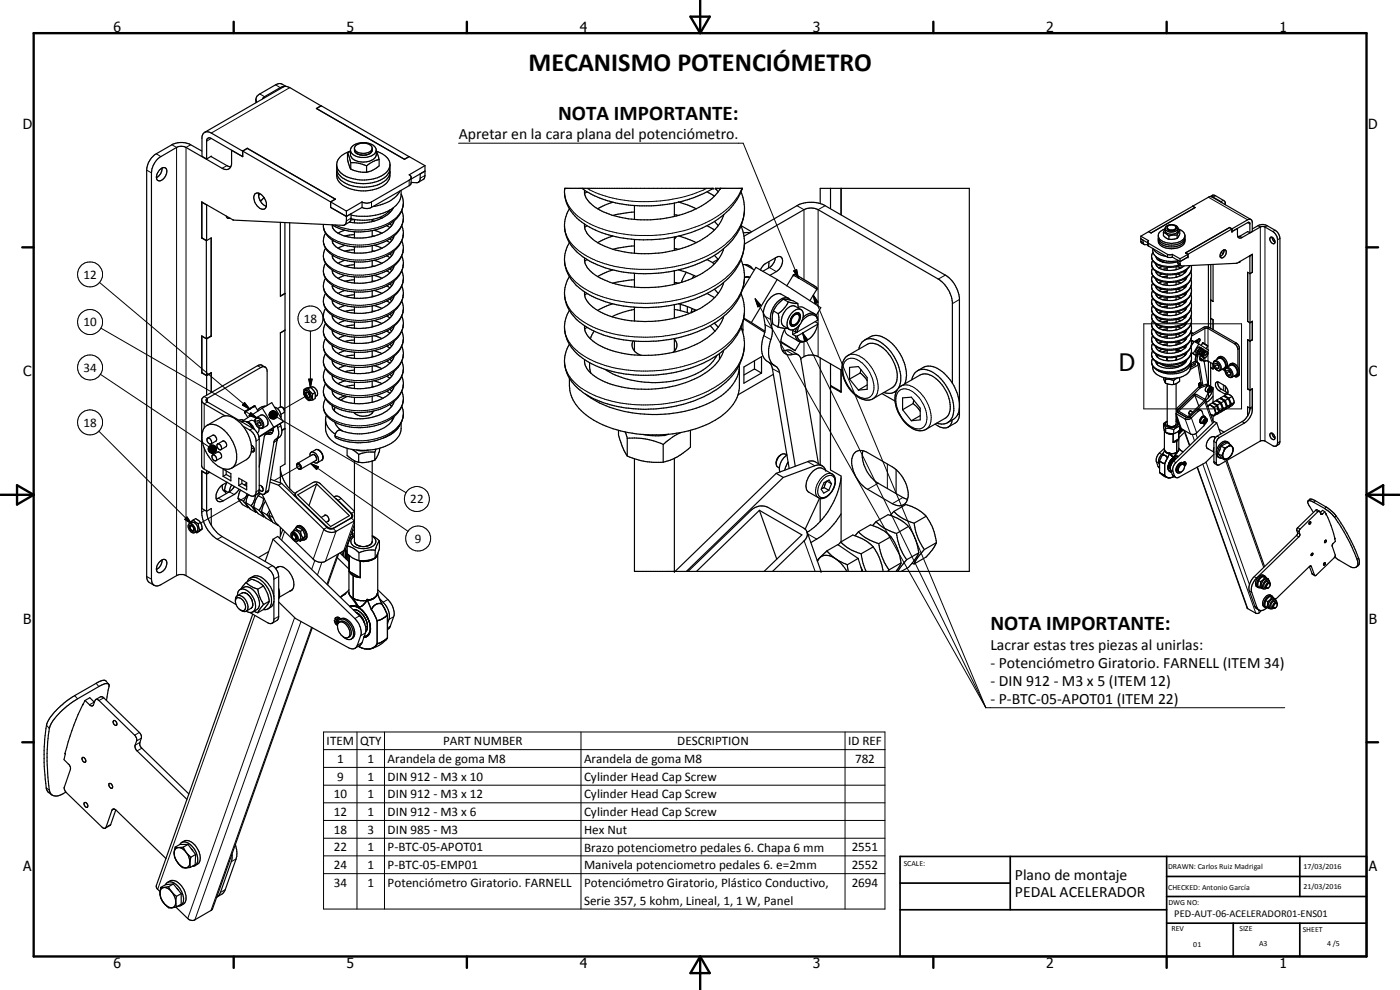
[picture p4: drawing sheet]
<svg xmlns="http://www.w3.org/2000/svg" width="420mm" height="297mm" viewBox="0 0 420 297" stroke-linecap="round" stroke-linejoin="round" font-family="sans-serif">
<defs><g id="words">
<text font-size="7.9" x="158.6" y="21.3">MECANISMO POTENCIÓMETRO</text>
<text font-size="7.2" x="335.8" y="111.5">D</text>
<g font-size="6.3">
<text x="167.5" y="35.9">NOTA IMPORTANTE:</text>
<text x="297.3" y="189.1">NOTA IMPORTANTE:</text>
</g>
<g font-size="4.7">
<text x="137.7" y="41.8">Apretar en la cara plana del potenciómetro.</text>
<text x="297.3" y="194.9">Lacrar estas tres piezas al unirlas:</text>
<text x="297.3" y="200.4">- Potenciómetro Giratorio. FARNELL (ITEM 34)</text>
<text x="297.3" y="205.7">- DIN 912 - M3 x 5 (ITEM 12)</text>
<text x="297.3" y="211.2">- P-BTC-05-APOT01 (ITEM 22)</text>
<text x="304.6" y="263.9">Plano de montaje</text>
<text x="304.6" y="269.3">PEDAL ACELERADOR</text>
</g>
<g font-size="4.2">
<text x="34" y="9.6">6</text>
<text x="104" y="9.6">5</text>
<text x="174" y="9.6">4</text>
<text x="244" y="9.6">3</text>
<text x="314" y="9.6">2</text>
<text x="384" y="9.6">1</text>
<text x="6.8" y="38.7">D</text>
<text x="410.6" y="38.7">D</text>
<text x="7" y="112.9">C</text>
<text x="410.8" y="112.9">C</text>
<text x="7" y="187.1">B</text>
<text x="410.8" y="187.1">B</text>
<text x="7" y="261.4">A</text>
<text x="410.8" y="261.4">A</text>
<text x="34" y="290.4">6</text>
<text x="104" y="290.4">5</text>
<text x="174" y="290.4">4</text>
<text x="244" y="290.4">3</text>
<text x="314" y="290.4">2</text>
<text x="384" y="290.4">1</text>
</g>
<g font-size="3.9">
<text x="25.1" y="83.6">12</text>
<text x="25.1" y="97.9">10</text>
<text x="91.2" y="96.9">18</text>
<text x="25.1" y="111.5">34</text>
<text x="25.1" y="128">18</text>
<text x="123.1" y="151">22</text>
<text x="124.5" y="162.9">9</text>
<text x="98" y="223.5">ITEM</text>
<text x="108.1" y="223.6">QTY</text>
<text x="133" y="223.5">PART NUMBER</text>
<text x="203.3" y="223.6">DESCRIPTION</text>
<text x="254.5" y="223.5">ID REF</text>
<text x="101.2" y="228.9">1</text>
<text x="110.3" y="228.9">1</text>
<text x="116.3" y="228.9">Arandela de goma M8</text>
<text x="175.3" y="228.9">Arandela de goma M8</text>
<text x="256.6" y="228.9">782</text>
<text x="100.1" y="239.5">10</text>
<text x="101.2" y="234.2">9</text>
<text x="110.3" y="234.2">1</text>
<text x="110.3" y="239.5">1</text>
<text x="116.3" y="234.2">DIN 912 - M3 x 10</text>
<text x="116.3" y="239.5">DIN 912 - M3 x 12</text>
<text x="175.3" y="234.2">Cylinder Head Cap Screw</text>
<text x="175.3" y="239.6">Cylinder Head Cap Screw</text>
<text x="100.1" y="244.8">12</text>
<text x="110.3" y="244.8">1</text>
<text x="116.3" y="244.8">DIN 912 - M3 x 6</text>
<text x="175.3" y="244.9">Cylinder Head Cap Screw</text>
<text x="100.1" y="250.1">18</text>
<text x="110.3" y="250.1">3</text>
<text x="116.3" y="250.1">DIN 985 - M3</text>
<text x="175.3" y="250.1">Hex Nut</text>
<text x="100.1" y="255.4">22</text>
<text x="110.3" y="255.4">1</text>
<text x="116.3" y="255.4">P-BTC-05-APOT01</text>
<text x="175.3" y="255.5">Brazo potenciometro pedales 6. Chapa 6 mm</text>
<text x="255.6" y="255.4">2551</text>
<text x="100.1" y="260.7">24</text>
<text x="110.3" y="260.7">1</text>
<text x="116.3" y="260.7">P-BTC-05-EMP01</text>
<text x="175.3" y="260.8">Manivela potenciometro pedales 6. e=2mm</text>
<text x="255.6" y="260.7">2552</text>
<text x="100.1" y="266.1">34</text>
<text x="110.3" y="266.1">1</text>
<text x="116.3" y="266.1">Potenciómetro Giratorio. FARNELL</text>
<text x="175.3" y="266.1">Potenciómetro Giratorio, Plástico Conductivo,</text>
<text x="255.6" y="266.1">2694</text>
<text x="175.3" y="271.4">Serie 357, 5 kohm, Lineal, 1, 1 W, Panel</text>
</g>
<text font-size="3.1" x="352.4" y="275.2">PED-AUT-06-ACELERADOR01-ENS01</text>
<g font-size="2.4">
<text x="271.2" y="259.7">SCALE:</text>
<text x="350.6" y="260.8">DRAWN: Carlos Ruiz Madrigal</text>
<text x="391.2" y="260.6">17/03/2016</text>
<text x="350.6" y="267.1">CHECKED: Antonio García</text>
<text x="391.2" y="266.7">21/03/2016</text>
<text x="350.6" y="271.4">DWG NO:</text>
<text x="351.6" y="279.3">REV</text>
<text x="372" y="279.4">SIZE</text>
<text x="391" y="279.6">SHEET</text>
<text x="358.1" y="284.1">01</text>
<text x="377.9" y="283.8">A3</text>
<text x="398.3" y="283.8">4 /5</text>
</g>
</g></defs>
<g fill="none" stroke="#000" stroke-width=".3">
<path d="M78 28.2l1.4 .8v.3M82.7 25.4l1.4 .9M87 26.3l-23.6 13.6M44 51.1l1.5 .8M46.9 46.1l1.4 .9M51.6 43.4l1.4 .8v128.5M57.2 43.4l-1.4 .8v128.5M63.4 41.5l-1.4 .9M68.1 49.7l-1.4 .8M106.4 45a2.89 2.89 0 0 0 4 1.4l1.1-.7 .2-.7M122.8 54.1v1.6M127.5 52.7l-1.4 .8"/>
<path d="M137.6 43h85.4l16.6 40.4M176.2 56.5a41 41 0 0 0 29.4 2.5l2.2-.7 4.3-1.8M222.7 56.5a20.7 20.7 0 0 1-11.9 10.8 41.6 41.6 0 0 1-34.6-.6 11.7 11.7 0 0 1-6.8-9.1M362.7 59.2l11.7 6.8M364.8 58.7l-.7 .4M78 60l.3 .2M105.4 65.4l-1.4 .9M111.5 60.6v1.6M121.1 60.9l-.2 1.1a9.7 9.7 0 0 1-7.3 6.2l-3 .6-3.9 .2-2.5-.3-3.7-1.2M121.1 65.4a6.9 6.9 0 0 1-4 5.8 18.6 18.6 0 0 1-11 2.2 11.2 11.2 0 0 1-8.5-3.9l-.5-1.8M121.1 70l-.1 .4a7.4 7.4 0 0 1-4.8 5.8l-4.2 1.4-2.4 .4h-2.9a12.4 12.4 0 0 1-9-3.7l-.5-1.1-.1-1M121.1 74.5a7.2 7.2 0 0 1-4 5.7 18.5 18.5 0 0 1-11 2.3 11.8 11.8 0 0 1-8.4-3.7l-.4-.9-.2-1.1"/>
<path d="M121.1 79a7.2 7.2 0 0 1-4 5.7 17.8 17.8 0 0 1-18 0 4.2 4.2 0 0 1-2-3.5M223.4 62.7v.3a12.8 12.8 0 0 1-2.3 6.6 19.7 19.7 0 0 1-5.6 5.3 37.7 37.7 0 0 1-17.1 5.7l-6.6 .2a30.8 30.8 0 0 1-18.9-6.3l-1.9-2.1-.8-1.3-.6-1.7-.2-1.7M223.4 72.8a15 15 0 0 1-7.4 12 31.2 31.2 0 0 1-9.8 4.5l-4.5 1a39.8 39.8 0 0 1-25.7-3.4 14.1 14.1 0 0 1-5.8-5.6l-.7-2.1-.1-1.3M239.2 61.7l2.1 1.2v21M247.6 61.7l-2.1 1.2v28.9M342.4 72.3l.7 .5M344.7 73v.8M345.6 79.3a4.4 4.4 0 0 0 4.3 2.9 8 8 0 0 0 7.2-2.5M345.6 77a3.8 3.8 0 0 0 3.7 2.8l2.5 .1 2.2-.4M350.3 68.5v.2a1.79 1.79 0 0 0 2.4 .3l.3-.5M350.4 76.3v.8M353.5 78.7l.6 .4"/>
<path d="M367.1 76l-.1 .1M367.1 60.1l-.7 .6M372.1 70.9l.7 .3M374.4 66.8l.7 .4M377.5 67.7l.7 .4v64.2M380.3 67.7l-.7 .4v64.2M382.7 69.1l-.7 .4M384.1 71.5l-.7 .4M29.9 84.8l45.1 38M30.3 98.5l46.9 27M93.2 99.3v16.9M121.1 83.5a8 8 0 0 1-5.4 6.5 18.4 18.4 0 0 1-16.3-.5l-1.2-1.1a3.6 3.6 0 0 1-1.1-2.6"/>
<path d="M121.1 88a7.1 7.1 0 0 1-4 5.8 19.5 19.5 0 0 1-16.1 1 7 7 0 0 1-3.6-3l-.3-1.5M121.1 92.5a7.8 7.8 0 0 1-5.4 6.5 17.8 17.8 0 0 1-16.6-.8 4.2 4.2 0 0 1-2-3.4M121.1 97.1a8.4 8.4 0 0 1-6.4 6.8l-1.1 .4a18.3 18.3 0 0 1-14.2-1.3l-.6-.5a4.2 4.2 0 0 1-1.7-3.2M222.5 98.6l.5 .2M223.4 83a14.3 14.3 0 0 1-5.7 10.6 32.2 32.2 0 0 1-11.5 5.8 46.1 46.1 0 0 1-18.9 1.4 25.8 25.8 0 0 1-15.6-7.1l-1.5-2.3-.6-1.6-.2-1.7M223.4 93.1a12.9 12.9 0 0 1-2.3 7 26.1 26.1 0 0 1-12.5 8.7 44.8 44.8 0 0 1-21.3 2.1 25.8 25.8 0 0 1-15.6-7 8.8 8.8 0 0 1-2.3-5.7M225 83.2l-.7-.1-.9 .2M226.6 89.7l1.7 1.9-.9 .5zM226.6 89.7l69.3 122.6M229.1 94.7l2.2 1.2M229.6 97.4l2.1 1.2M230.9 80.3l2.1 1.2"/>
<path d="M235.5 98.8l.3 1.1 .7 .6M238.1 82.5h.1M238.1 82.5l1.5 .9M238.2 81.3l.9-.4 .5 2.5zM239.6 92.2l.8-.1 .8 .2M239.6 83.4l5.5 3.4M239.9 95l-.3-.9a2.15 2.15 0 0 0-2.5 2.5l.4 .9 .6 .1 .4-.2M240.9 99.9l1.5 2-.9 .5zM240.9 99.9l55 112.4M244.1 88.6l1.4 2.1-.9 .4zM244.1 88.6l51.8 123.7M245.1 86.8h.1"/>
<path d="M245.5 93.7v13.3M283.7 82.5l-2.1 1.2M287.9 89.9l-2.1 1.2M343.3 97.2h29.3v25.5h-29.3zM357.6 80.4a4 4 0 0 1-3.2 3.5 8.1 8.1 0 0 1-8.3-1.2l-.5-1.2M357.6 82.7a3.9 3.9 0 0 1-3.2 3.4 7.6 7.6 0 0 1-8.5-1.4l-.3-.9M357.6 84.9a4.9 4.9 0 0 1-4.8 3.9 7.1 7.1 0 0 1-6.9-1.8l-.3-.9M357.6 87.2a3.8 3.8 0 0 1-3.2 3.4 8.1 8.1 0 0 1-8.3-1.1l-.5-1.2M357.6 89.5a4.6 4.6 0 0 1-4.3 3.7 7.2 7.2 0 0 1-7.4-1.7l-.3-.9M357.6 91.7a4.5 4.5 0 0 1-4.3 3.8 7.4 7.4 0 0 1-7.4-1.8l-.3-.9M357.6 94a4.9 4.9 0 0 1-4.8 3.8 6.9 6.9 0 0 1-6.9-1.8l-.3-.9M357.6 96.2a4.6 4.6 0 0 1-4.3 3.8 7.2 7.2 0 0 1-7.4-1.7l-.3-.9"/>
<path d="M357.6 98.5a4 4 0 0 1-3.2 3.4 8.1 8.1 0 0 1-8.3-1.1l-.5-1.2M361.1 98.3l.5 .3v4.6M363 98.3l-.5 .3v6.3M30.1 112.3l32.5 21.7M61.3 119l1 .5v1.1l-1 .6v7.2M77.3 109.7l1 .6M92.7 113.7h1l-.5 2.5zM92.8 118.3l-7.6 4.4M121.1 101.6a7.4 7.4 0 0 1-4.9 6.2l-4.2 1.5-2.4 .3h-2.9a12.4 12.4 0 0 1-9-3.7l-.5-1.1-.1-1M121.1 106.1a7.9 7.9 0 0 1-4.9 6.2 17.5 17.5 0 0 1-7.2 1.9h-2.3a12.4 12.4 0 0 1-9-3.8l-.4-.8-.2-1.2M121.1 110.6a7.2 7.2 0 0 1-4 5.7 18.4 18.4 0 0 1-17.7 .2 4.8 4.8 0 0 1-2.3-3.6M121.1 115.1a8.4 8.4 0 0 1-6.4 6.9 19 19 0 0 1-13.3 .1 5.7 5.7 0 0 1-4.3-4.7"/>
<path d="M121.1 119.6a7.8 7.8 0 0 1-5.4 6.5 18.1 18.1 0 0 1-16.6-.8l-.3-.2a4.4 4.4 0 0 1-1.7-3.2M223.4 103.3a13.3 13.3 0 0 1-3.2 8.1 31 31 0 0 1-18.5 9.4l-1.3 .2a47.4 47.4 0 0 1-13.7 0 26 26 0 0 1-15-7 9.1 9.1 0 0 1-2.3-5.6M229.2 100.7l2.1 1.2M231.8 110.6l2.2 1.2M235.9 105.1l2.1 1.2M241.3 102.5v4.5M253.7 108.3a3.2 3.2 0 0 1 4.6 .3 9.9 9.9 0 0 1 3.9 8.6 2.82 2.82 0 0 1-1.9 2.3 2.82 2.82 0 0 1-2.9-.8 9.7 9.7 0 0 1-4.3-9.3zM254.5 106.6a5 5 0 0 1 5.7 2 10.3 10.3 0 0 1 3.1 9.5l-.5 .7-.8 .8M269.6 117.5a3.3 3.3 0 0 1 4.6 .2 9.4 9.4 0 0 1 3.7 9.5 2.89 2.89 0 0 1-4.6 .7l-.4-.3a9.7 9.7 0 0 1-3.5-4.8 5.7 5.7 0 0 1 .2-5.3zM270.4 115.8a4.6 4.6 0 0 1 5.3 1.5 12.1 12.1 0 0 1 3.8 8 3.8 3.8 0 0 1-1.6 3.5M357.4 106.5l.1 .1M357.6 107.5a4.6 4.6 0 0 1-4.3 3.8 7.5 7.5 0 0 1-7.4-1.7l-.3-1"/>
<path d="M357.6 100.8a4.4 4.4 0 0 1-3.7 3.6 7.7 7.7 0 0 1-8-1.6l-.3-.9M357.6 103a4.3 4.3 0 0 1-3.7 3.6 7.5 7.5 0 0 1-8-1.6l-.3-.9M357.6 105.3a4.9 4.9 0 0 1-4.8 3.8 6.9 6.9 0 0 1-6.9-1.8l-.3-.9M358 103l-.4 .1M358.9 106.9l.5 .3M358.9 105.6l.5 .3M359 106.2l.4 .3M359.3 102.4l.4 .3M359.5 109.1l.4 .3M360.3 106.5l.2 .4M360.4 107.9l.4 .3M360.9 102.9h.1"/>
<path d="M360.9 102.9l1.5 .9M361.2 105.1h.4M361.3 105.7l-.3-.2-.3 .3v.4h.3M361.6 107.4v.9M361.8 115.4l.5 .2M362.4 103.8h.1M362.5 105.4v2.9M362.7 116.6l.6-.4a.78 .78 0 0 1 .2 1 .78 .78 0 0 1-1 .4zM363.5 116.2a1.09 1.09 0 0 0-1 1.6M364.4 108.6a1.56 1.56 0 0 1 1.6 .7 1.56 1.56 0 0 1 0 1.7 1.71 1.71 0 0 1-1.6-2.4zM364.5 108.2a1.93 1.93 0 0 1 1.7 3M366.6 116.8l-.8 .4"/>
<path d="M367.1 115.5v1.6M367.9 110.7a1.61 1.61 0 0 1 1.8 2.1l-.3 .4a1.78 1.78 0 0 1-1.7-2.2zM368.1 110.3a1.95 1.95 0 0 1 1.6 2.9M368.2 117.7l-.7 .5M371 102.9l-.5 .3M371.9 104.5l-.4 .3M371.9 112.1l-.1 .1M29.7 129.4l27.9 27.8M61.3 134.5v6.3M62.4 134.7l2.3 .7-2.2-.4zM62.5 135l2.2 .4-2.1-.2zM62.5 134.4l2.2 1-2.3-.7z"/>
<path d="M62.6 135.2l2.1 .2-2 .1zM62.6 135.3h2.1M62.6 134.2l2.1 1.2-2.2-1zM62.7 135.5l2-.1-1.8 .3zM62.7 135.6h2M62.8 133.9l.1-.1 1.8 1.6zM62.8 133.9l1.9 1.5-2.1-1.2zM62.9 135.7l1.8-.3-1.6 .4zM62.9 133.8l.2-.2 1.6 1.8zM63.1 135.8l1.6-.4-1.4 .5zM63.1 133.6l.3-.1 1.3 1.9zM63.3 135.9l1.4-.5-1.1 .6z"/>
<path d="M63.4 133.5h.3l1 1.9zM63.6 136l1.1-.6zM63.7 133.5h.3l.7 1.9zM63.8 136l.9-.6zM64 133.5l.2 .1 .5 1.8zM64.1 135.9l.6-.5zM64.2 133.6l.3 .1 .2 1.7zM64.3 135.8l.4-.4zM64.5 133.7l.2 .2v1.5zM64.7 133.9v1.5zM64.7 135.4l-.2 .2zM64.8 134.2l-.1 1.2z"/>
<path d="M64.9 134.9l-.2 .5zM64.9 134.7l-.2 .7zM64.9 134.4l-.2 1zM73.4 120.8l1.6 2-2.2-1.3zM73.4 123.7h.1M75 122.8l-1.6 .9M75.2 126.2h.6l.7 .3M75.3 123.8l1.9 1.7-2.5-.8zM75.9 128.5l-.9 .5M76.4 135l-.9 .5M76.6 121.9l-1.6 .9M76.9 125.6a1.83 1.83 0 0 1 1.7 .9 1.83 1.83 0 0 1 0 1.9 1.9 1.9 0 0 1-1.7-2.8z"/>
<path d="M77 125.3a2.17 2.17 0 0 1 2.2 2.7l-.4 .5M77.7 128.3v1.1l-.4 .5M77.8 131.7l-.9 .6M79.6 130l.2 .3M80 129.8l.2 .2M80.9 123.9l-.1 .5zM80.9 123.9l-.1 .7zM80.9 123.9l-.1 1zM80.9 123.9v1.2zM80.9 123.9l.2 1.5zM80.9 123.9l.4 1.7-.2-.2zM80.9 123.9l.7 1.8-.3-.1z"/>
<path d="M80.9 123.9l.9 1.8h-.2zM80.9 123.9l1.2 1.9-.3-.1zM80.9 123.9l1.5 1.8-.3 .1zM80.9 123.9l1.7 1.7-.2 .1zM80.9 123.9l1.9 1.6-.2 .1zM80.9 123.9l2.1 1.4-.2 .2zM80.9 123.9l2.2 1.1-.1 .3zM80.9 123.9l2.3 .9-.1 .2zM80.9 123.9l2.4 .6-.1 .3zM80.9 123.9l2.3 .3 .1 .3zM80.9 123.9l2.2 .1 .1 .2zM80.9 123.9l2.1-.2 .1 .3z"/>
<path d="M80.9 123.9l1.9-.3 .2 .1zM80.9 123.9l1.7-.5 .2 .2zM80.9 123.9l1.4-.6 .3 .1zM80.9 123.9l1.2-.7 .2 .1zM80.9 123.9l1.2-.7zM80.9 123.9l.9-.6zM80.9 123.8h2.2M80.9 123.7h2.1M81.1 123.7l.2-.2-.4 .4zM81.1 123.7l-.2 .2zM81.3 123.5l.2-.1-.6 .5zM81.3 129.7l-.9 .6"/>
<path d="M83.1 125.1l38.8 22.7M83.1 132.2l-.9 .5M84.3 127.8l-1 .5M84.3 125.1h-.2M89.6 140l-7.3 4.2M93.2 139.1l2.4 1-.6 .8zM93.2 139.1l29.3 20.3M93.6 136.5l.1-.1a1.12 1.12 0 0 1 1.2 .5 1.12 1.12 0 0 1-.1 1.3M93.8 136.4a1.17 1.17 0 0 1 1 1.8M94.6 138.2h.2M94.7 135a2.16 2.16 0 0 1 2.2 2.4l-.4 .7M121.1 124.2a7.9 7.9 0 0 1-5.5 6.5l-2.8 1-3.9 .5-4.7-.2-3.7-1.2"/>
<path d="M242.4 138.5l2.1 1.2M266.3 139.2v7.4M287.9 124.2l-.6 .3M347 138.5l.8 .4M347.5 140l.5 .2M347.9 135.9l.7 .5M350.3 127.3a1.54 1.54 0 0 0 2.7 0M352.2 138.4l.7 .4M353 122.7l.4 .4M353.2 126.1l.3 .1M353.4 123.7l-.4 .4 1.6 4.6M355.2 138.7l.2 .1"/>
<path d="M355.5 129.2l1.6 4.4M356.1 125.3l-.4 .4 1.6 4.5M357.1 125v.1M357.1 125.1l.4 .3 1.6 4.5M357.8 130.3l.7 1.9M358.9 130.1l.5 1.3M359.1 123.2l.5 .2M361 139.2l15.9 44.8M361.5 125.9l.6-.3a.93 .93 0 0 1 0 1 .93 .93 0 0 1-.9 .4v-.6zM361.6 120.6l2.3 6.4M361.9 120.2l.5 .3M361.9 138.6l13.1 36.8"/>
<path d="M362.1 125.5a1.04 1.04 0 0 0-.9 1.6M364.3 132.5l.7 .4M364.3 138.5l.7 .4M365.3 130.9l.7 .4M367.9 138.3l11.4 32M372.8 126.5l.7 .4M375.1 122.4l.8 .4M384.1 132.5l-.7 .4M56.1 155.1l1.5 2.1-2.2-1.4zM61.5 153.1l-1 .6M65.5 149.5l1.5 .8M68.8 147.6l1.5 .8"/>
<path d="M74.8 148.5l-14.6 8.4M77.8 147l-.9 .6M80.6 147.1l-.9 .5M85.4 159.5l-.9 2.6M88.6 148.3l-.4 .3M89.1 149.3l-.1 .1M98.1 158l-.1 .2M98.1 158.2l-.9 .6-3.2 9M100 158.6l.9 .8-3.2 9M102.4 149.6l-.9 .5M105.4 155.4l.9 .9-3.1 9M106.4 153.5l-1 .7"/>
<path d="M247.2 143.6a1.94 1.94 0 0 1 3.3 0 5 5 0 0 1-3.8 5.7 1.83 1.83 0 0 1-1.2-2.6l.6-1.7zM249.8 142.2a2.95 2.95 0 0 0-3.6 1.6 4.4 4.4 0 0 0-.8 5.4l.2 .2M263.6 145l-3.2 1.8M271 149.3l-3.2 1.8M351.3 141l.7 .4M351.8 142.4l.7 .4M359.4 140.1l15.1 42.5M389.2 159.2l.7 .4M389.4 159.9l.7 .4M389.5 158.3l.7 .4M394.7 150.2l-.4 .5M394.8 153.2l.7 .3"/>
<path d="M396.2 153.8l.7 .4M398 152.1l-.5 .5M401 154.8l-.4 .5M44 173l1.5 .8M66.7 161l-1.5 .8M72.6 177.9a2.64 2.64 0 0 1 3 2.1 1.89 1.89 0 0 1-.3 2.5M81.7 169.7l-1.4 .8M83.6 173l-1.4 .8M87.9 160.1a1.15 1.15 0 0 1 1 1.8M94.5 168.1l-1 2.7M96.6 168.7l-1.3 3.8M101.3 166.3l-3.2 9"/>
<path d="M105.8 160.2l-.6 .3M106.4 162.4a2.64 2.64 0 0 0 3.2 1.6 1.97 1.97 0 0 0 2.1-1.6M116.4 179.9l-1.4 .8M241.3 162.3l3.3 9.1M242.4 160.2l2.7 1.6M374.9 177.3l.8 .4M376.4 173l.7 .4M380.5 174.5a1.11 1.11 0 0 0-1 1.7M389.1 160.7l.7 .4M393.3 169.8l.3 .2M393.8 172.1l.7 .5M400.6 161.5h.1"/>
<path d="M407.7 167.4l-.5 .4M76.5 184.7l-29.2 82.1M83.6 185l-1.4 .8M88.4 185.3l-32.1 90.3M90.3 186.5l-31.8 89.5M93.5 188.2l-30.2 85M101.9 185.4l-.4 .3M107.9 184.8l-1.4 .8M108.7 192.8l-1.5 .8M109.7 189.9l-1.5 .9M117.1 187.9l-.8 .5M118.1 185l-1.4 .8"/>
<path d="M376.6 181.9l.7 .4M377.6 182.9l.4 .9M382.6 180.5a1.16 1.16 0 0 0-1 1.7M14 217.6l.8 1M22.4 208.7l.9 1M28.3 210.7l-1.4 .8M28.9 205l.8 1M31.1 209.4l-1.4 .8M41.8 219.8l-1.4 .8M97.1 219.6h168.5v53.2h-168.5zM107.1 219.6v53.2M115.4 219.6v53.2"/>
<path d="M174.4 219.6v53.2M253.6 219.6v53.2M295.9 212.3h89.7M13.9 236.4l.9 .7M19.5 226v.2M42 222.8l-1.5 .8M42.4 221.5l-1.4 .8M42.6 224.5l-1.5 .8M97.1 224.9h168.5M97.1 230.3h168.5M97.1 235.6h168.5M33.2 247.4l-1.4 .8"/>
<path d="M34.2 242.7l-.6 .4M70.9 257.7l-1.5 .8M97.1 240.9h168.5M97.1 246.2h168.5M97.1 251.5h168.5M97.1 256.8h168.5M67.6 267l-1.4 .8M97.1 262.1h168.5"/>
<circle cx="27" cy="96.6" r="3.7"/>
<circle cx="27" cy="82.3" r="3.8"/>
<circle cx="93.2" cy="95.5" r="3.7"/>
<circle cx="27" cy="110.3" r="3.8"/>
<circle cx="27" cy="126.7" r="3.8"/>
<circle cx="125.1" cy="149.7" r="3.8"/>
<circle cx="125.5" cy="161.6" r="3.8"/>
</g>
<g fill="none" stroke="#000" stroke-width=".35">
<path d="M76.8 29.9l.3 .7M76.8 29.8v1M85.7 25.9l-1.6 .4-4.9 2.8-.4 .6M85.8 25.9l-1.6-.8-1.5 .3-5 3-.7 .7-.2 .8M95 32.6l1.4-.9 26.4 15.3M96.3 31.7l-1.4 .9 26.5 15.2M96.3 31.7l-9.3-5.4-.9-.3h-.9l-23.8 13.7M96.3 31.7v.1M47.8 51.1a1.19 1.19 0 0 1 1.2-.8 1.19 1.19 0 0 1 1.1 .9 2.79 2.79 0 0 1-2.5 3 1.63 1.63 0 0 1-.2-2.5zM48.7 50.4a3.6 3.6 0 0 1-1.8 2.9M60.6 45.3l-3.4-1.9a6.2 6.2 0 0 0-5.6 0l-4.7 2.7a6.3 6.3 0 0 0-2.9 5v121.9l.2 1a3.2 3.2 0 0 0 2.1 1.6M63.3 46.9l4.8 2.8 1.1 .4"/>
<path d="M63.4 47l-1.4 .7M72.8 47l-9.4-5.5-.7-.1-.5 .3-.2 .4v5.6M72.8 45.3l-9.4-5.4a1.66 1.66 0 0 0-1.8-.3 1.66 1.66 0 0 0-1 1.5v5.8l1.4 .8M72.8 45.3v1.7M72.8 47l-3.3-1.9v4.2a1.71 1.71 0 0 1-1 1.5 1.71 1.71 0 0 1-1.8-.3l-10.9-6.3a3.1 3.1 0 0 0-2.8 0l-4.7 2.8a6.2 6.2 0 0 0-2.8 4.9v121.9a1.73 1.73 0 0 0 .8 1.8 1.73 1.73 0 0 0 2-.2l5.2-2.9h1.8l15.6 8.9M72.8 45.3l31.2 18M72.8 46.9v.1M74.2 44.5l26.5 15.3-1.5 .8M74.2 44.5v.1M74.2 44.5l-1.4 .8M77.6 58a3.9 3.9 0 0 0 2.3 3.9M77.7 58a1.29 1.29 0 0 0-1.4 .5 1.29 1.29 0 0 0 0 1.4 3.2 3.2 0 0 0 3 2.8 2.04 2.04 0 0 0 .1-3l-.6-1-.9-.6"/>
<path d="M77.7 58l.2 .1M78 58.1l-.4 .6M79.2 59.2l-1.1 1.1M100.6 59.8l-1.4 .8M101 49.7a6 6 0 0 0 5.6 4.1 10.5 10.5 0 0 0 9.8-2.6l.6-1.5M101 51.8a5.2 5.2 0 0 0 4.4 3.9 12.4 12.4 0 0 0 10.4-1.6l.9-1.1 .3-1.2M101.1 51a4.7 4.7 0 0 0 4 5.6 11.2 11.2 0 0 0 11.2-2l.6-1.1 .1-2.5M104.3 46l1 2.8M104.3 46v1.9l1 2.8M105.1 45.3a5 5 0 0 0-4.1 4 4.2 4.2 0 0 0 2.9 4.7 12 12 0 0 0 12.1-1.2 4.2 4.2 0 0 0-1.9-7l-1.1-.4M105.2 45.3l-.9 .7M105.3 48.8a9.9 9.9 0 0 1 4.7 1"/>
<path d="M105.3 50.7l2.3 .8 2.4 .2M105.3 48.8v1.9M106.4 44.5a2.7 2.7 0 0 0 3.7 1.4 1.71 1.71 0 0 0 1.6-1.4M106.6 43.8a3.7 3.7 0 0 1 3.8-.7 1.69 1.69 0 0 1 1.3 1.9 1.69 1.69 0 0 1-1.7 1.5 2.82 2.82 0 0 1-3.6-1.5v-.7zM110 49.8v1.9M112.9 45v1.4a2.81 2.81 0 0 1-2.9 2.2 4.2 4.2 0 0 1-4.8-1.9v-1.9a4.4 4.4 0 0 1 5.7-1.7 1.93 1.93 0 0 1 1.7 1 1.93 1.93 0 0 1-.2 2 5.7 5.7 0 0 1-5.4 .8 2.43 2.43 0 0 1-1.8-1.8M112.9 45.2l.1 .2M113 45.4l.8 2.5M113.8 47.9l-1.9 .6-1.9 1.3M113.8 47.9v1.9l-1.9 1.3-1.9 .6M120 57.3a10.1 10.1 0 0 1-8 4.7M120.4 57.1a5.2 5.2 0 0 1-2.4 5.3"/>
<path d="M120.4 58.2a6.9 6.9 0 0 1-3.7 9.1l-1.6 .9-3.4 1M121.4 47.8l1.4-.8 4.7 2.7M122.8 47h.1M122.8 47l-1.4 .8M123.4 53.7l4.1-2.3-1.4 .8v1.6l-.5 .9-.3 .1-1.9-.1M123.4 53.3l-.6 .8-11.3 6.5a2.79 2.79 0 0 1-2.8 0M127.5 49.7v3.5l-.3 .6-1.7 .9M127.5 49.7l-4.7 2.8 .6 .6v1.8l-.2 .5-11.7 6.8a3.1 3.1 0 0 1-2.8 0M174.7 56.5a31.3 31.3 0 0 0 17.3 5.3l5.5-.2 4.8-.6M175.5 57.1a4.9 4.9 0 0 0 2.4 4.5 23.8 23.8 0 0 0 12.5 4.2M176.2 57.6l-.8 .4M212.2 57.6l2.2 1.2"/>
<path d="M215.5 57.6l-.8-1.1h8.1a20.6 20.6 0 0 1-12 11.9 41.5 41.5 0 0 1-33 .2 13.6 13.6 0 0 1-8.2-9.2l-.1-2.9h44.5a35.1 35.1 0 0 1-10.3 4.1M215.5 57.5a24.2 24.2 0 0 1-13.5 7.5 36.5 36.5 0 0 1-11.6 .8M216.2 56.5l-.7 1M222.4 57.6a14.4 14.4 0 0 1-4.9 16.7 31.3 31.3 0 0 1-13.8 6.6M249.2 56.5v6.1M252.4 56.5v7.9M363.2 59a1.19 1.19 0 0 1 1.6-.3l2.6 1.5 .3 .8M363.5 59l11.9 6.9M60.5 71.4l1.4 .8M60.6 71.4h-.1M60.6 60.7v10.7M60.6 71.4l1.4 .8"/>
<path d="M60.6 60.7l1.4 .8M60.7 60.7h-.1M61.9 72.2v29.4l1.5-.8M62 72.2l1.4-.8v29.5M62 72.2h-.1M62 61.5v10.7M62.1 61.5h-.1M67.9 64.8l.5 .7h.6M84.1 66.7v22.2l1.4-.8M85.5 66.8v21.2l-1.4 .8M86.9 66.8v79.9M99.2 60.6v1.6l4.8 2.7 4.7-2.7"/>
<path d="M99.7 72a3.5 3.5 0 0 0 2.7 3l1.5 .5 2.5 .4M99.7 76.5l.2 .9a5.8 5.8 0 0 0 3.6 2.5M100.1 67.7l-.4 .2M100.1 72.2l-.4 .2M100.1 76.8l-.4 .2M103.5 78.1l-2 .9M103.5 73.6l-2 .9M103.5 69.1l-2 .9M103.5 70.8l2.9 .6M104 63.3v3a1.07 1.07 0 0 1-1.1 1.3l-32.8-1.6-9.6-5.4v10.8M104.8 66.7l-1.4 .8M105.4 64.1l-.1 1.9-.5 .7"/>
<path d="M106.4 65.8v1M106.4 69.5v1.9M106.4 74v1.9M106.4 78.6v1.8M106.4 65.9l-1.1 .1M106.4 70.4l-2.9 .4M106.4 74.9l-2.9 .5M106.4 79.4l-2.9 .5M108.7 60.6l-4.7 2.7M108.7 60.6v1.6M111.7 65.8v.7M111.7 69.2v1.8"/>
<path d="M111.7 73.7v1.8M111.7 78.2v1.8M111.7 69.2l-1 .2a17.1 17.1 0 0 1-6.5-.2l-2.7-.7-1.8-1 .2 .8a5 5 0 0 0 3.6 2.5M111.7 66.2l.6 .1M111.7 70.7l.6 .2M111.7 75.2l.6 .2M111.7 79.8l.6 .1M112.3 78.1l2.3 .9M112.3 73.6l2.3 .9M112.3 69.1l2.3 .9M114 65.2l.6 .2M114 65.2a14.5 14.5 0 0 1-8.6 .4"/>
<path d="M116 72.2l1 .6M116 67.7l1 .5M116 76.8l1 .5M116.6 63.5l.4 .3M117 63l-1.4 1.4-1.6 .8M117 76.2l.5 .6M117 71.6l.5 .6M117 67.1l.5 .6M117.3 62.9l.2 .3M117.5 63.2a13 13 0 0 1-11.7 3.6l-1-.1M118 62.4a14.3 14.3 0 0 1-7.7 2.5h-2.5l-2.4-.3M118.1 62.4l-.6 .8"/>
<path d="M118.3 79.8l-.8 1.4M118.3 75.3a8.3 8.3 0 0 1-6.8 4.8 15.7 15.7 0 0 1-8-.2M118.3 70.7l-.9 1.7a12.3 12.3 0 0 1-8.2 3.5h-2.8M118.3 66.2a6.4 6.4 0 0 1-3.5 3.7 16.5 16.5 0 0 1-8.4 1.5M120.6 63.2a7.1 7.1 0 0 1-3.9 8.6 17.3 17.3 0 0 1-17.4 0 5.2 5.2 0 0 1-2.2-4.4M120.6 67.7a7 7 0 0 1-3.6 8.5 18 18 0 0 1-16.1 1 5.4 5.4 0 0 1-3.6-6.4l.4-.8M120.6 72.2a6.9 6.9 0 0 1-3.6 8.5 18 18 0 0 1-17.1 .5 4.8 4.8 0 0 1-2.2-6.7M120.6 76.8a6.6 6.6 0 0 1-3.1 8.1 16.5 16.5 0 0 1-8.6 2.7 14.8 14.8 0 0 1-9.4-2.2 4.6 4.6 0 0 1-1.8-6.4M170.9 62.7a10 10 0 0 0 2.3 13l2.3 1.7M170.9 72.8a10.1 10.1 0 0 0 2.7 13.4 31.1 31.1 0 0 0 19.5 6.1l4.6-.2 6-1M175.5 77.4a33.8 33.8 0 0 0 19.9 4.7 36.1 36.1 0 0 0 8.3-1.2M175.5 67.2v1"/>
<path d="M175.5 77.4v1M175.5 78.4a8.2 8.2 0 0 0 5.3 5.3l3.1 1.3M175.5 68.2a6.2 6.2 0 0 0 3.4 4.3l1.3 .8 3.7 1.5M176.2 67.7l-.7 .5M176.2 77.9l-.7 .5M183.9 70.8l-4.5 2M183.9 60.7l-4.5 2M183.9 74.8l6.5 1.2M190.4 61.7v4.1M190.4 71.8v4.2M190.4 63.6l-6.5 1M190.4 73.8l-6.5 1"/>
<path d="M202.4 60.9v4M202.4 71.1v4M202.4 64.4l1.3 .2M202.4 74.5l1.3 .3M203.1 71l-.7 .8M203.7 70.8l5.2 2M203.7 60.6l2.7 .9 2.5 1.2M203.7 60.6l-1.4 .4M212.2 67.7l2.2 1.3M212.2 77.9l2.2 1.3M214.4 76.6l1.1 1.3M214.4 66.4l1.1 1.3"/>
<path d="M215.5 77.9l-1.7 .9M215.5 77.9a24 24 0 0 1-14.7 7.7 37.6 37.6 0 0 1-10.4 .5M217.2 64.4a13.7 13.7 0 0 1-8 8.2 35.5 35.5 0 0 1-18.8 3.4M217.2 74.6l-.6 1.6-1.1 1.7M222.4 67.7a14.4 14.4 0 0 1-4.9 16.8 30.7 30.7 0 0 1-10.9 5.8l-2.9 .8M222.4 77.9a13.7 13.7 0 0 1-2.3 14l-2.1 2.3-2.5 2.1-2.3 1.4M222.4 67.7l3.2 1.9M223.1 69.8h2M223.4 73.2l17.9-10.3a4.7 4.7 0 0 1 4.2 0l36.1 20.8a9.7 9.7 0 0 1 4.2 6.9v24.4M223.6 79.4l2.8 1.6M223.7 79.4h.1M223.7 79.4l1.4 .4 .7 .8"/>
<path d="M223.7 79.4h-.8M230.8 78.5l-.2 1.9M232.7 77.3l-.4 1.4-.6 .9-2.8 1.8M246.2 61.1v-4.6h44.7v114.9h-88.3l30.3-29.4M246.2 61.1a9.4 9.4 0 0 0-7 .6l-15.9 9.2M246.2 61.1l1 .4 36.5 21a9.4 9.4 0 0 1 4.2 6.9v35.2l-.7 1.9-2.6 1.6M342.4 70.9v1.8l1 .7M342.4 70.9l2.3 1.3-.2 .4 .1 1.2 6 3.4 1.2-.1M344.5 72.7l.2 .3 5.7 3.3h1.4M344.5 72.9l-2.1-1.2 .7 .4 .1 1.1 1.3 .2M344.8 69.5l13.1-7.6 .7 .4-13.1 7.6zM344.8 69.5h.1"/>
<path d="M345.9 74.5a3.7 3.7 0 0 0 3.7 3.7l1.6 .2 2.3-.1M345.9 78.1l-.3 1.3a2.48 2.48 0 0 0 1.4 2 8.5 8.5 0 0 0 8.1 .1M346 75.7a2.7 2.7 0 0 0 2.1 4.1 9.7 9.7 0 0 0 6.2-.1M346.1 74.7a4.3 4.3 0 0 0 2.5 1.9l1.6 .4M347 79.2a2.24 2.24 0 0 0 1.8 1.7M347 77l.2 .6 .6 .5M347 77.1h.1M347.1 79.3l-.1 .1M347.6 77.5l1 .9 1.1 .4M347.6 71.5a4.4 4.4 0 0 0 5.4 1.9 3.1 3.1 0 0 0 2.6-1.9M347.8 78.1l1.4 .6M348.1 78l-.3 .1"/>
<path d="M348.8 80l-1 .4M349 78.5l-.2 .1M349.2 69.7a1.71 1.71 0 0 0 1 1.8l.6 .3M349.2 69.7l1.6 1.1M349.7 68.5a2.31 2.31 0 0 0 3.8 .2l.6 .5M349.7 68.7l-1.1 .5-.8 .7-.2 2.7a4.4 4.4 0 0 0 5 1.9 2.76 2.76 0 0 0 3-2.7M349.7 68.7l-.5 1M350.1 67.8a2.56 2.56 0 0 1 3.4 .5v1.1a2.44 2.44 0 0 1-3.8 0v-.9zM350.8 70.8v1M351.8 77.1l2.3 1.4M351.8 76.3l2.3 1.3M351.8 76.3v.8"/>
<path d="M353 68.2l-.2 .6-.3 .3-1.3 .2a.89 .89 0 0 1-.9-1 .89 .89 0 0 1 1-.8 1.11 1.11 0 0 1 1.6 1 1.66 1.66 0 0 1-2.6-.2M353.2 80l1.2 .4M353.3 70.5v1M353.3 70.5h-1.3l-1.2 .3M353.3 71.5l-1.6 .3h-.9M353.5 78.5l-2.4 .4-1.7-.2M353.5 68.7a1.95 1.95 0 0 1 1.8 1.1 1.95 1.95 0 0 1-.3 2.1 5.4 5.4 0 0 1-7.2-.6l-.2-.5M354.1 69.2l-.8 1.3M354.1 69.2l-.1 1.2-.7 1.1M354.1 78.5l-.6-.4v1l.9 .7M354.1 77.6v1.7l.3 .5M354.4 79.8l16.8-.8 4.7-2.7v5.4"/>
<path d="M355.4 79.8l-2.1 1.1M355.6 71.5v.3M355.6 71.8a3.8 3.8 0 0 1-4.5 2.3 3.6 3.6 0 0 1-3.5-2M355.6 70.7v.8M355.8 75.9l.7 .4M356.5 77.1l-2.4 1.4M356.5 76.3v.8l-2.4 1.4M356.5 76.3l-2.4 1.3M357.2 79.7l-.9 1-1.2 .8M357.5 79.7a3.5 3.5 0 0 1-1.2 3.4M358 61.8l.7 .5-13.3 7.6-.7-.4-2.3 1.4M358 61.8v.1"/>
<path d="M362.7 79.4v18.7M363.4 79.4l-.1 19.1M364.1 79.4v11.1l-.8-.5M366.6 75.6l.5 .5M366.7 60.8l-2.6-1.7-1-.1-5.1 2.8M367.1 75.1l.2 .3M367.3 75a1.96 1.96 0 0 1-1.1 2M367.4 75l-.6 .3a1.82 1.82 0 0 0-.6 1.7M367.4 75h.3a1.47 1.47 0 0 1 .1 1.6 1.47 1.47 0 0 1-1.5 .7l-.1-.3M367.7 61l-.1 .3M367.7 60.9v.5M369 68.2l-13.2 7.7"/>
<path d="M369 68.3l-13.2 7.6M369 68.2l.7 .5M369 68.2v.1M369.7 69.5l1.7-1 .1 2.5a.79 .79 0 0 0 1.3 .2l5.4-3.1 .8-.2 3.2 1.7 .7 .8 .4 .9 .1 61.6a.88 .88 0 0 1-.4 .9 .88 .88 0 0 1-1-.1l-2.5-1.5h-1.1l-12.4 7.2-.7 .1M369.7 69.5l5-2.8 .4 .3v2.8M369.7 68.7v.8M372.2 78.4l-.2 .3h-.4M374.4 69.5h.1M374.4 69.5l.7 .3M374.5 69.5l-3 1.5M375.1 69.8l.7-.3v-3l-.3-.6-.6-.1-18.4 10.5M375.8 76.3v.1"/>
<path d="M375.8 68.7l1.7-1a2.72 2.72 0 0 1 2.8 0l2.4 1.4a3 3 0 0 1 1.4 2.4v61l-.1 .6-1 .7M375.8 76.4l-.7 .4v40.3M375.8 76.4l.1 5.3M381.2 71.2h.5l.5 .3a1.31 1.31 0 0 1 .4 1.5 1.18 1.18 0 0 1-1.5-1.2zM381.8 71.2l.1 .6 .7 .8M85.5 99.1h.1M85.5 88.1h.1M85.5 99.1v29.4l-.9 .5M85.5 99.1l-1.4 .8M85.5 88.1v10.9l-1.4 .9v22.2M97.7 92.5a4.9 4.9 0 0 0 2.7 7 17.5 17.5 0 0 0 18-1.8l1.2-1.2 1-1.8M99.7 81v.3a4.4 4.4 0 0 0 3.8 3.1"/>
<path d="M99.7 85.6v.4M99.7 90.1a2.21 2.21 0 0 0 1.1 2l1 .7 1.7 .6M99.7 94.6l.2 1 .9 1 1 .7 1.7 .7M99.7 99.1a3.4 3.4 0 0 0 2.7 3l1.1 .4 2.9 .5M99.7 86l.2 .4a4.6 4.6 0 0 0 2.9 2.2l3.6 .9M100.1 81.2l-.4 .2M100.1 85.8l-.4 .2M100.1 90.3l-.4 .2M100.1 94.8l-.4 .2M100.1 99.3l-.4 .2M103.5 82.6l-2 .9M103.5 96.2l-2 .9"/>
<path d="M103.5 91.7l-2 .8M103.5 98l2.9 .5M103.5 87.2l-2 .8M103.5 93.4l2.9 .6M103.5 84.4l2.9 .5M106.4 83.1v1.8M106.4 87.6v1.9M106.4 92.1v1.9M106.4 96.6v1.9M106.4 83.9l-2.9 .5M106.4 88.4l-2.9 .5M106.4 93l-2.9 .4"/>
<path d="M106.4 97.5l-2.9 .5M111.7 82.7v1.8M111.7 87.2v1.9M111.7 91.8v1.8M111.7 96.3v1.8M111.7 84.3l.6 .1M111.7 88.8l.6 .1M111.7 93.3l.6 .1M111.7 97.8l.6 .2M112.3 96.2l2.3 .9M112.3 91.7l2.3 .8M112.3 87.1l2.3 .9"/>
<path d="M112.3 82.6l2.3 .9M116 81.2l1 .6M116 85.8l1 .6M116 90.3l1 .5M116 94.8l1 .6M116 99.3l1 .6M117 98.8l.5 .5M117 94.2l.5 .6M117 89.7l.5 .6M117 85.2l.5 .6M117 80.7l.5 .5M117.5 90.3a10.3 10.3 0 0 1-3.9 2.7 18.4 18.4 0 0 1-7.2 1"/>
<path d="M117.5 85.8a11.7 11.7 0 0 1-9.3 3.7h-1.8M117.5 81.2l-2 1.9-2.3 1-4 .9-2.8-.1M118.3 97.8a6.3 6.3 0 0 1-3.5 3.7 16.6 16.6 0 0 1-8.4 1.5M118.3 93.3a7.1 7.1 0 0 1-4.7 4.2l-4 1h-3.2M118.3 88.8l-.8 1.5M118.3 84.3l-.8 1.5M120.6 85.8a7.1 7.1 0 0 1-4.1 8.8 17.9 17.9 0 0 1-16.6 .1 4.8 4.8 0 0 1-2.4-6.3l.2-.4M120.6 81.2a7.1 7.1 0 0 1-4.1 8.8 17 17 0 0 1-17.4-.4 4.5 4.5 0 0 1-1.4-6.1M120.6 90.3a5.5 5.5 0 0 1 0 4.4M120.6 94.8a6.8 6.8 0 0 1-3.1 8.2 17.5 17.5 0 0 1-17.6 .8 4.8 4.8 0 0 1-2.2-6.7M120.6 99.3a7 7 0 0 1-3.6 8.5 17.6 17.6 0 0 1-17.1 .5 4.8 4.8 0 0 1-2.2-6.7M170.9 83a10.3 10.3 0 0 0 3.2 13.7 27.8 27.8 0 0 0 13.8 5.4 42.2 42.2 0 0 0 25.3-4.4"/>
<path d="M170.9 93.1a10.1 10.1 0 0 0 2.7 13.5 29.2 29.2 0 0 0 16.5 5.9 40.3 40.3 0 0 0 24.8-5.7 18.4 18.4 0 0 0 8.1-10.4M175.5 87.6v.9M175.5 97.7v1M176.2 88.1l-.7 .4M176.2 98.2l-.7 .5M178.3 99.4l-1.1 2.2M183.9 91.1l-4.5 2M183.9 81l-4.5 2M183.9 85l2.7 .6 3.8 .5M190.4 82v4.1M190.4 92.2v4.1M190.4 92.8a25.1 25.1 0 0 0-6.8 2.2"/>
<path d="M190.4 83.9l-6.5 1.1M202.4 81.2v4.1M202.4 91.4v4M202.4 92.8l4.5 1.2M202.4 84.7l1.3 .3M203.7 91.1l5.2 2M203.7 81l2.1 .6 3.1 1.4M204.2 91.3v1.9M206 81.7l-1.5 3M206.3 92v1.8M207.8 92.6l-.4 1.3M208.3 82.7l-.6 .9"/>
<path d="M208.7 93l-1.3 .8M212.2 88.1l2.2 1.2M213.1 97.7l1.4 1.7M214.4 96.9l1.1 1.3M214.4 86.8l1.1 1.3M214.4 99.2l.2 .1M217.2 84.8a13.9 13.9 0 0 1-8 8.2 34.7 34.7 0 0 1-29 .6 7.8 7.8 0 0 1-4.7-5.1M217.2 94.9a13.9 13.9 0 0 1-8 8.3 34.9 34.9 0 0 1-29 .6 8.4 8.4 0 0 1-4.7-4.8v-.3M222.4 98.2a14.3 14.3 0 0 1-4.4 16.4 31.4 31.4 0 0 1-12.9 6.7 42.6 42.6 0 0 1-20.7 .5 21.7 21.7 0 0 1-13.3-7.9 9.5 9.5 0 0 1-.2-10.6M222.4 88.1l.2 .5a13.3 13.3 0 0 1 .4 7.8M223 96.4l-.1 3.2M223.2 95.7l6.3 4"/>
<path d="M223.2 95.4l2.3 1.4M223.4 83.2l.7-.1 .9 .1M225.5 96.8l4.1 2.6M228.2 81l1.1-1.6 3.7-2.2a1.22 1.22 0 0 1 1.6 0 1.22 1.22 0 0 1 .2 1.6 4.1 4.1 0 0 1-1.8 2.7l-2 1.1M229.5 99.7a8.9 8.9 0 0 0 0 8l.6 .6 2.4 1.4M232.1 93.3l-.3 1.8 .1 2.1 1.5 .9M232.1 93.3l1.5 .8M233.2 83.9l13.1 8.4-1.3 2.3M233.2 83.9l-6.3-3.7-4.2 6.8M233.2 83.9l-7.7 12.9M233.4 98.1l2 .5 .9-.1M233.6 94.1l.2 2.2-.4 1.8"/>
<path d="M235.1 89.8l-1.8 1.6-1.2 1.9M235.1 89.8l2.1 .2M235.1 89.8l1.4 .8M235.6 98.6a7.4 7.4 0 0 0-.7 6.7 3.1 3.1 0 0 0 3.8 .9 1.74 1.74 0 0 1 1.7 1.7l5.2 31.2M236.1 85.8l2-3.3a.67 .67 0 0 1 1 .1l5.3 3.2a.82 .82 0 0 1 .7 1l-2 3.4M236.5 90.6l2.9 .5M236.5 90.6l-.8 1.5-2.1 2M236.7 89.5l-2.2-1.2a2.81 2.81 0 0 0-3.3 1.1 6.6 6.6 0 0 0-2.1 5.3 9.5 9.5 0 0 1 .4 5M237.2 90a2.16 2.16 0 0 0-3.4 .1 6.8 6.8 0 0 0-2.5 5.8 10.4 10.4 0 0 1 .4 4.5l-.1 .5a9.3 9.3 0 0 0-.2 7.8l.6 .6a3.2 3.2 0 0 1 2 2.5l4.7 28.1M237.2 90l.7 .2 1.5 .9M237.5 94a2.16 2.16 0 0 1 3.2-.9 4.4 4.4 0 0 1-2.2 5.6 1.48 1.48 0 0 1-1.7 .1 1.48 1.48 0 0 1-.6-1.6l.2-1.3zM237.9 94.6a1.32 1.32 0 0 1 2.2-.3 2.93 2.93 0 0 1-2.4 3.6 2.01 2.01 0 0 1 .1-3z"/>
<path d="M238.7 99.6h.6M238.7 99.6l-.8-.5v1.3M239 98.5l-.3 1.1M239.3 99.6l-1.4 .8M239.4 91.1l.2 1.3M239.9 95.1a.91 .91 0 0 0-.7-.9 .91 .91 0 0 0-1 .6 1.95 1.95 0 0 0-.4 2.7l.8-.1M239.9 95.1l-.4 1.5-1 .8M239.9 95v.1M240 97.4l-.7 2.2M240.4 92.9l-1.7-1a3.2 3.2 0 0 0-3.7 2.4 2.67 2.67 0 0 0 .2 3.6l1.7 .9M241 95.2a2.81 2.81 0 0 1 3.9-.7l.5 1.6M241.2 92.3l3.3 1.8"/>
<path d="M244.6 96.5l.8 .5v.3M245.4 97.3a5.9 5.9 0 0 1-5.1 5.3l-1-.5-.6-1.3M245.4 96.1a1.89 1.89 0 0 0-1.3-1.6 1.89 1.89 0 0 0-2 .5l-1.6 1.6M245.4 97.3l-6.1 3.5M245.4 96.1l-6.1 3.5M345.9 80.4a2.62 2.62 0 0 0 1.8 3.7l1.1 .4M345.9 98.5a2.43 2.43 0 0 0 1.1 3.4l1.6 .6 1.6 .3 3-.3M345.9 89.5a2.58 2.58 0 0 0 1.9 3.7 8.4 8.4 0 0 0 4.4 .5 6.2 6.2 0 0 0 5.2-3.1M345.9 84.9a2.46 2.46 0 0 0 1.1 3.4 8.7 8.7 0 0 0 6.2 .7M345.9 91.7a2.59 2.59 0 0 0 1.9 3.7 9.5 9.5 0 0 0 5.4 .4M345.9 94a2.46 2.46 0 0 0 1.1 3.3 8.7 8.7 0 0 0 6.2 .7M347 83.7v.4l.8 .9"/>
<path d="M347 88.2v.4l.8 .9M347 86l.4 .9 1.4 .7M347 90.5a2.24 2.24 0 0 0 1.8 1.7M347 95a1.98 1.98 0 0 0 1.8 1.6M347 97.2l.4 1 1.4 .7M347 81.4v.5l.8 .8M347 92.8a2.07 2.07 0 0 0 1.8 1.6M347 99.5v.4l.8 .9M347.1 83.8l-.1 .1M347.1 81.5l-.1 .2M347.1 86.1h-.1M347.1 88.3l-.1 .1"/>
<path d="M347.1 90.6l-.1 .1M347.1 92.8l-.1 .2M347.1 95.1l-.1 .1M347.1 97.4l-.1 .1M347.1 99.6l-.1 .1M347.8 89.5l1 .4M347.8 85l1 .4M347.8 82.7l1 .4M348.8 84.5l1.5 .2M348.8 82.2l-1 .5M348.8 98l-1 .5M348.8 95.8l-1 .4"/>
<path d="M348.8 98.9a8 8 0 0 0 4.5 0M348.8 93.5l-1 .5M348.8 91.3l-1 .4M348.8 89l-1 .5M348.8 86.7l-1 .5M348.8 84.5l-1 .4M348.8 80.9a8.4 8.4 0 0 0 4.5 0M350.3 80.2v1M350.3 82.5v.9M350.3 84.7v.9M350.3 87v.9M350.3 89.2v1"/>
<path d="M350.3 91.5v.9M350.3 93.8v.9M350.3 96v.9M350.3 98.3v.9M350.3 80.6l-1.5 .3M350.3 82.9l-1.5 .2M350.3 85.1l-1.5 .3M350.3 87.4l-1.5 .2M350.3 89.7l-1.5 .2M350.3 91.9l-1.5 .3M350.3 94.2l-1.5 .2M350.3 96.4l-1.5 .2"/>
<path d="M350.3 98.7l-1.5 .2M352.9 84.6l-2.6 .1M353 80.1v.8M353 82.3v.9M353 84.5v1M353 86.8v.9M353 89.1v.9M353 91.3v.9M353 93.6v.9M353 95.8v.9M353 98.1v.9M353 80.8l.2 .1"/>
<path d="M353 83.1h.2M353 85.3l.2 .1M353 87.5l.2 .1M353 89.8l.2 .1M353 92.1l.2 .1M353 94.4h.2M353 96.6l.2 .1M353 98.8l.2 .1M353.2 84.5l-.3 .1M353.2 98l1.2 .5M353.2 95.8l1.2 .4M353.2 93.5l1.2 .5"/>
<path d="M353.2 91.3l1.2 .4M353.2 89l1.2 .5M353.2 86.7l1.2 .5M353.2 84.5l1.2 .4M353.2 82.2l1.2 .5M355.1 81.5l.5 .3M355.1 83.8l.5 .3M355.1 86.1l.5 .3M355.1 88.3l.5 .3M355.1 90.6l.5 .2M355.1 92.8l.5 .3M355.1 95.1l.5 .3"/>
<path d="M355.1 97.4l.5 .3M355.1 99.6l.5 .3M355.6 97.1l.3 .3M355.6 99.3l.3 .3M355.6 94.8l.3 .3M355.6 92.6l.3 .2M355.6 90.3l.3 .3M355.6 88.1l.3 .2M355.6 85.8l.3 .3M355.6 83.5l.3 .3M355.6 81.3l.3 .2M355.9 90.6a7.4 7.4 0 0 1-7.1 1.6"/>
<path d="M355.9 99.6l-1.4 1.1-1.2 .5M355.9 92.8a6.9 6.9 0 0 1-7.1 1.6M355.9 88.3a6.7 6.7 0 0 1-6.3 1.8l-.8-.2M355.9 86.1a7.5 7.5 0 0 1-7.1 1.5M355.9 83.8a6.4 6.4 0 0 1-5.4 1.8l-1.7-.2M355.9 81.5a5.2 5.2 0 0 1-3.5 1.8l-1.4 .1-2.2-.3M356.2 98.9l-.3 .7M356.2 96.6a3.9 3.9 0 0 1-2.9 2.3M356.2 94.4a3.3 3.3 0 0 1-2.1 2 8.3 8.3 0 0 1-5.3 .2M356.2 92.1l-.3 .7M356.2 89.8l-.3 .8M356.2 87.6l-.3 .7"/>
<path d="M356.2 85.3l-.3 .8M356.2 83.1l-.3 .7M356.2 80.8l-.3 .7M356.3 83.1l-1.3 .8-1.8 .6M357.4 95.1a4.3 4.3 0 0 1-3.8 5.1 9 9 0 0 1-6.6-.6l-.9-.8a2.19 2.19 0 0 1-.2-2.6M357.4 81.5a4.3 4.3 0 0 1-3.8 5.2l-1 .2a7.1 7.1 0 0 1-6.6-1.9 2.09 2.09 0 0 1-.1-2.3M357.4 83.8l.2 .7-.2 1.5M357.4 86.1a4 4 0 0 1-3.3 4.9 9.4 9.4 0 0 1-6 .1l-1.1-.5a2.48 2.48 0 0 1-1.1-3.4M357.4 88.3l.2 .8-.2 1.5M357.4 90.6l.2 .7-.2 1.5M357.4 92.8a3.9 3.9 0 0 1-2.9 4.9l-1.3 .3M357.4 97.4a4 4 0 0 1-3.3 4.9l-.9 .2"/>
<path d="M357.4 86a5.9 5.9 0 0 1-4.2 3M357.4 92.8a5.8 5.8 0 0 1-4.2 3M358.1 100l-.7-.4 .1 .5M363.3 95.5l.8 .4v3M363.3 95.5h.1M363.3 90h.1M363.4 90l.7 .4M374.4 96.4l.7 .5 .8-.5v5.6M374.4 96.4l.7 .4M374.5 96.4h-.1M375.1 82.1l-.7-.4v14.7M375.1 82.1h.1"/>
<path d="M375.8 96.4v5.5M375.9 81.7l-.8 .4M60.5 111.9l1.5 .8M60.6 111.8l-.1 .1M60.6 100.8v11l1.4 .8M62 112.6l1.4-.8v6M62 101.7l-1.5-.9v11.1M62 101.7v10.9M62 112.7v5.9M63.3 111.9l-1.3 .8M63.3 100.8l.1 .1M63.4 100.9l-1.4 .8"/>
<path d="M79.6 110.2l-1.3-.7-1 .2-16.3 9.4-.5 .8 .1 20.2 .7 .7 13.7 7.8a1.15 1.15 0 0 0 1.3 .2 1.15 1.15 0 0 0 .6-1.2v-15.3a4.4 4.4 0 0 0-1.9-3.3l-2-1.1M91.3 116.8l-.1 1 .3 1M91.4 117.3a1.5 1.5 0 0 1 2 1.6v.4a.85 .85 0 0 1-.8 .7 .85 .85 0 0 1-.8-.7l-.6-1.1zM91.5 118.9l.1 .1M91.6 119a1.41 1.41 0 0 0 1.7 1.1l.6-.1M92.5 116.6l.5 .9 .8 .7M92.5 116.6l-1.2 .2M92.9 118.4a.6 .6 0 0 0-.4-.6 .6 .6 0 0 0-.6 .2l.4 1.1 .6 .1M92.9 118.4l.1 .2M92.9 119.1v.1M92.9 118.4l-.4-.6-.6-.2a1.07 1.07 0 0 0-.1 1.2 1.07 1.07 0 0 0 1.2 .5v-.7M93 118.6l-.1 .5"/>
<path d="M93.2 116.2l-1.3 .3-.6 .3M93.2 116.2l1.3 1.6M93.2 116.2l-.7 .4M93.2 116.3a1.6 1.6 0 0 1 1.7 .3 1.6 1.6 0 0 1 .4 1.7l-.7 .7M93.8 118.2l.1 1.8M94.5 117.8l.1 .6a1.26 1.26 0 0 1-.7 1.6M94.5 117.8l-.7 .4M97.7 115.1a4.5 4.5 0 0 0 1.4 6.1 13.4 13.4 0 0 0 7.1 2.5M97.7 110.6a4.8 4.8 0 0 0 2.2 6.7l1.5 .8 2.9 .9M99.7 103.6l.2 1 .9 1.1 2.7 1.3M99.7 108.1l.1 .7a7 7 0 0 0 5.7 3.1l.9 .2M99.7 112.6l.2 .9a5.6 5.6 0 0 0 3.6 2.5"/>
<path d="M99.7 117.2a3.4 3.4 0 0 0 2.7 2.9l1.5 .5 2.5 .5M100.1 103.8l-.4 .3M100.1 108.4l-.4 .2M100.1 112.9l-.4 .2M100.1 117.4l-.4 .2M103.5 118.8l-2 .8M103.5 114.3l-2 .8M103.5 109.7l-2 .9M103.5 105.2l-2 .9M103.5 100.7l-2 .9M103.5 107l2.9 .5M104.3 119l-2.1 1.1"/>
<path d="M106.4 101.1v1.9M106.4 105.7v1.8M106.4 110.2v1.9M106.4 114.7v1.8M106.4 119.3v1.8M106.4 102l-2.9 .4M106.4 106.6l-2.9 .4M106.4 111l-2.9 .5M106.4 115.6l-2.9 .4M111.7 100.8v1.8M111.7 105.3v1.8M111.7 109.9v1.7"/>
<path d="M111.7 114.3v1.9M111.7 118.9v1.8M111.7 102.4l.6 .1M111.7 106.8l.6 .2M111.7 111.4l.6 .1M111.7 115.9l.6 .1M112.3 114.3l2.3 .8M112.3 109.7l2.3 .9M112.3 105.2l2.3 .9M112.3 100.7l2.3 .9M112.8 118.6l2.2 .9M116 103.8l1 .6"/>
<path d="M116 108.4l1 .5M116 112.9l1 .6M116 117.4l1 .6M117 116.8l.5 .6M117 112.3l.5 .6M117 107.8l.5 .6M117 103.3l.5 .5M117.5 117.4l-.4 .5a10.8 10.8 0 0 1-5.2 2.7l-3.2 .5h-2.3M117.5 108.3a13.2 13.2 0 0 1-11.1 3.8M118.3 116l-.8 1.4M118.3 111.4a7.6 7.6 0 0 1-5.1 4.3 17.3 17.3 0 0 1-8.5 .6l-1.2-.3M118.3 106.9l-.8 1.4"/>
<path d="M118.3 102.4l-.9 1.7a12.6 12.6 0 0 1-8.7 3.5l-2.3-.1M120.6 103.8a6.9 6.9 0 0 1-3.6 8.5 18 18 0 0 1-17.1 .5 4.8 4.8 0 0 1-2.4-6.3l.2-.4M120.6 108.4a6.6 6.6 0 0 1-3.1 8.1 16.5 16.5 0 0 1-8.6 2.8l-4.6-.3M120.6 112.9a7.1 7.1 0 0 1-4.1 8.8 18 18 0 0 1-10.3 2M120.6 117.4a7.1 7.1 0 0 1-4.1 8.8 17.9 17.9 0 0 1-16.6 .2 4.8 4.8 0 0 1-2.2-6.8M176.9 108.8v1.4l.4 1.8M190 102.3a3.1 3.1 0 0 0 2.3 4.3M190.4 102.4v2.9M202.4 101.6v3.7M202.4 101.7a2.57 2.57 0 0 1-.4 4M215.2 106.6a16.3 16.3 0 0 1-11.1 7.3 29.6 29.6 0 0 1-22.6-3.1M215.9 106.1v1.8"/>
<path d="M217.2 105.1a13.9 13.9 0 0 1-8 8.2 35.4 35.4 0 0 1-28.4 1 8.2 8.2 0 0 1-5.4-5.8l.1-.6M221.9 110.2a12.7 12.7 0 0 1-7.1 9.6 40.1 40.1 0 0 1-34.9 1.1l-4.2-2.7M221.9 109.5v7a13 13 0 0 1-7.2 9.6 36.7 36.7 0 0 1-16.4 4.4 39.2 39.2 0 0 1-17.4-3 16.8 16.8 0 0 1-9.5-8.9l-.4-1.4-.1-3.7M223.3 110.1l5.2-3.1v4.9l-5.2 3.1zM226.4 108.2v2.5M226.4 110.7l2.1 1.2M226.4 110.7l-3.1 1.8M230.8 108.8l.7 .7 .3 1.1 5 30M232.1 112.3l-10.6 6.1M234.3 102.7l4.3 2.5M234.3 102.4l4.3 2.8M234.9 105.3l2.2-.2 2.4 1.3"/>
<path d="M236.5 100.5l3.2 1.9M237.9 100.4l.8 .4M238.7 100.8h.6M239.3 100.8a1.81 1.81 0 0 0 1.1 1.6 1.81 1.81 0 0 0 1.9-.4M240.2 102.6l-1.6 2.6M240.3 107.6a4.9 4.9 0 0 1 5.2-.6l7.2 4.2M246.2 107.4v32M249.2 109.1v6.6l3.2 1.8M249.2 115.9v25.1l3.2 1.8v19.8M249.5 115.8l-.3 .1M252.4 111v6.7l-3.2-1.8M253.9 107.1l6.4-3.8a5.1 5.1 0 0 1 5.7 2 11.3 11.3 0 0 1 3.1 9l-.5 1.2-.6 .6-6 3.5a5.3 5.3 0 0 1-6.2-1.9 10 10 0 0 1-2.8-9.2z"/>
<path d="M255 113.7v-3.5l2.6-.2 2.7 3.3v3.5l-2.7 .3M255 113.7l2.6 3.4M257.8 104.8a3.7 3.7 0 0 1 5.8-2.6 13.8 13.8 0 0 1 6.7 12.4l-.6 1.9M258.1 111.9l1.3 1.1 .9 1.2M258.1 111.9l-3.1 1.8M258.3 110.9l-.2 1M259.5 102l1.7-1a5.3 5.3 0 0 1 5.7 1.4 13.5 13.5 0 0 1 5 11.3l-.4 1.5M260.3 115.5l-2.7 1.6M264.7 118.1l3.9 2.3M269.1 117.3l-.6 .3M269.2 117a3.6 3.6 0 0 1-4 .8M269.9 116.1l6.2-3.6a5.5 5.5 0 0 1 6.2 2.4 10.1 10.1 0 0 1 2.6 9.1l-.9 1.3-6.1 3.5a5 5 0 0 1-5.7-1.4 12.2 12.2 0 0 1-3.3-5.6 5.6 5.6 0 0 1 1-5.7z"/>
<path d="M275.3 111.3l-.9 .8-.8 1.9M275.3 111.3a5.5 5.5 0 0 1 6.2 1.5 13.6 13.6 0 0 1 4.6 11.5 3.5 3.5 0 0 1-5 2.7M275.4 111.3l1.7-1.1a5.9 5.9 0 0 1 6.6 2.2 14.6 14.6 0 0 1 4.2 8.5M345.9 105.3a2.46 2.46 0 0 0 1.1 3.3 8.3 8.3 0 0 0 10-1.5l.5-1.2M345.9 109.8a3.5 3.5 0 0 0 3.2 3.4l.6 .2M345.9 100.8a2.44 2.44 0 0 0 1.1 3.3 8.9 8.9 0 0 0 7.1 .4l1.5-.6 .9-.7 .9-1.3M345.9 107.5l-.2 .6a2.54 2.54 0 0 0 1.3 2.8M347 106.3a2.3 2.3 0 0 0 2.2 1.8l1.3 .1 2.3-.1M347 101.8v.4l.8 .8M347 108.5l.4 1M347 104v.3M347.1 101.9l-.1 .1"/>
<path d="M347.1 104.1l-.1 .2M347.1 106.4l-.1 .1M347.3 108.8l.1 .7M347.6 106.6l-.3 .5M347.8 103l1 .4M347.8 100.8l1 .4M348.8 104.8l-1 .5M348.8 102.6l-1 .4M348.8 100.3l-1 .5M348.8 101.2l1.7 .3 2.8-.3M349.2 113.3l.6 1.7M349.7 113.4l2.5 .2"/>
<path d="M349.7 113.4l.1 .4M349.8 115l2.4 .4M349.8 113.8l2.4 .4M349.8 113.8v1.2M350.2 107.3v.6l.5 .3M350.3 100.5v1M350.3 102.8v.9M350.3 105v1M350.3 107.3v.6M350.3 105.2l-1.5 .5M350.3 101l-1.5 .2M350.3 103.2l-1.5 .2"/>
<path d="M350.8 113.5l.7 .1M352.2 114.2v1.2M352.2 113.5v.1M352.5 113.5l-.3 .1M353 115.1v12.1a1.63 1.63 0 0 1-2.7 .2v-12.3M353 100.4v.9M353 102.6v.9M353 104.9v.9M353 107.1v.8M353 107.2v.7M353 107.9l-.2 .2M353 105.2l.9 .3"/>
<path d="M353 101.1l.2 .1M353 103.4h.2M353.1 100.3l-.1 .2M353.2 104.8l.7 .2M353.2 102.5l1.2 .5M353.2 100.3l1.2 .5M353.3 104.9v.4M353.4 113.4l-1.2 .8M353.7 102.7l-.3 .7M353.8 105v.4M353.9 105l.2 .2M354 113.3v1.1l-.9 .7-.9 .3"/>
<path d="M354.1 105.2l.3 .1M354.1 105.2l-.1 .2 .4-.2M354.2 102.9l-.1 .2M355.1 101.9l.5 .3M355.1 104.1l.5 .3M355.3 106.3l.3 .3M355.6 103.8l.3 .3M355.6 106.6h.1M355.6 106.1l.3 .3M355.6 101.6l.3 .3M355.8 108.2a5.7 5.7 0 0 1-6.8 1.4l-.7-.4M355.8 101.9l-.3 .2"/>
<path d="M355.9 104.1a7.1 7.1 0 0 1-8.5 .8l-.4-.6M355.9 106.4l-1.1 .9-2 .8M355.9 101.9a7.2 7.2 0 0 1-7.1 1.5M355.9 108.1v.4M356.2 107.9a5.4 5.4 0 0 1-5.7 2.6 5 5 0 0 1-3.1-1M356.2 105.7l-.3 .7M356.2 103.4l-.3 .7M356.2 101.1l-.3 .8M357.3 108.8a7 7 0 0 1-6.7 3l-1.7-.2-1.9-.7M357.3 109.2a4.5 4.5 0 0 1-4.2 2.9 8.5 8.5 0 0 1-6.1-1.2M357.3 108.9v1.4a3.9 3.9 0 0 1-3.7 3.1l-1.7 .2M357.4 106.4a3.1 3.1 0 0 1-.1 2.4"/>
<path d="M357.4 101.9a4 4 0 0 1-3.3 4.9l-.5 .2a8.3 8.3 0 0 1-6.7-.8l-.8-.7a2.19 2.19 0 0 1-.2-2.5M357.4 104.1l.1 1.8M357.5 102.2l.7 .3M357.5 106.6h.1M357.5 106v.7M357.5 105.8l1.5 .9M357.5 100.1l.1 .2M357.5 100.1h.5M357.6 100.3l3.5-2a1.91 1.91 0 0 1 1.9 0l8.5 5.1 .4 .9v8.1l-.1 .3-.6 .3M357.6 103h.4M357.6 100.8l4.1-2.3h.7l8.3 4.8 .5 .6 .3 .9v5.3M357.6 109l1.1-.7v1.1l-1.1 .7z"/>
<path d="M357.6 100.3l-.2 1.6M357.6 105.8l.5 .3M357.7 102.2l.6 .4M358.1 106.1l.9 .5M358.3 108.6v.5M358.3 109.1l.4 .3M358.3 109.1l-.7 .5M358.6 118.6l1.2 3.2M358.7 102.6l1.2-1a.53 .53 0 0 1 .3 .6 .53 .53 0 0 1-.5 .5l-.4 .2M359 106.7a1.51 1.51 0 0 0 .6 2.3M359.2 108.8l.3 .3 1.1 6.7M359.2 102v.4"/>
<path d="M359.3 102.4l-.5 .3M359.6 109.5l-2.4 1.4M359.6 105.3l-.1 .9 .3 .1M359.6 105.3l.3 .2M359.7 101.8l-.4 .6M359.7 116.1l.5 .3M359.7 116.1l-6.7 6.6M359.8 103.2l2.9 1.9-.3 .5M359.8 103.2l-1.4-.8-.9 1.5M359.8 103.2l-1.7 2.9M359.8 106.3l.7 .2M359.8 115.1l-.1 .5 .2 .2"/>
<path d="M359.9 105.5l-.1 .8M359.9 115.1l-.2 .3M359.9 115.7l.1 .3M360 107.4l1 .5M360 107.3l1 .6M360.1 114.9l-.2 .2M360.1 107.9h.5l.6 .3M360.2 116.4l-7 6.8 .2 .5 2.7 1.6M360.2 104.5l.9 .3M360.2 104.5l-.6 .8M360.2 104.5l.4 .1M360.3 106.5a1.08 1.08 0 0 0 .3 1.7l.7 .2 1.2 7.1"/>
<path d="M360.5 103.6l.5-.7 1.4 .8M360.5 114.9l-.6 .8M360.5 114.9l-.3-.1-.4 .3M360.5 106.9l.7 .4M360.5 115.4l-.2 .5M360.5 104.4a1.07 1.07 0 0 0-1.2 0 1.07 1.07 0 0 0-.4 1.2l.1 1.1M360.5 104.7l-.6 .8M360.6 104.6l.5 .2M360.7 104.6a1.21 1.21 0 0 0-1.3 .5 1.21 1.21 0 0 0 0 1.4v.3a1.96 1.96 0 0 0 .5 2.6l1.1 6.3M360.8 106.8l.2 .2M360.9 105.5h.1a.45 .45 0 0 1 .4 .5 .45 .45 0 0 1-.6 .3l-.2-.3zM361 106.2l.3-.4-.1-.3-.5 .5 .3 .2"/>
<path d="M361 107h.1M361 106.7h.1M361 106.7l-.2-.1v.2M361 107l.3 .4 .5-.2M361.1 106.4l-.1 .3M361.1 107l.5 .3M361.1 106.7l-.3 .1M361.1 104.8l.1 .3M361.3 106.2l-.2 .5M361.3 108.5l.6-.3 .6 .1 1.6 1M361.3 107.4l-.3 .5M361.4 105.2a.84 .84 0 0 0-1 0 .84 .84 0 0 0-.3 1l.5 .4"/>
<path d="M361.5 105.7v-.3a.71 .71 0 0 0-.9 0 .71 .71 0 0 0-.1 .9l.2 .3 .4-.2M361.5 105.7l-.4 .7M361.6 105.1l.7 .4M361.8 107.2v.1M362.3 105.5l.1 .1M362.3 105.5l-.8 .2M362.3 106l.2 .1M362.4 103.7h.1M362.4 105.6l.1 .3M362.4 103.7v.1M362.4 103.8l-.4 .8M362.4 103.8h.1"/>
<path d="M362.4 105.8a.61 .61 0 0 0-1 .2M362.5 105.8v.1M362.5 106.1v.1M362.5 106.2l-1.4 .8M362.5 105.9l-1.4 .8M362.5 106.2l-.2 .6-.5 .4M362.6 117.8l-1 2M362.7 119.3l-.9 .8M362.7 108.5v7.1M362.7 117.8v1.5M362.7 115.6l-2.5 .8M362.7 115.6l.3 .3"/>
<path d="M362.8 115.6l-.8-.3-2.3 .8M362.9 117.1h-.2M362.9 117.1l.4 .2M363.3 108.8v7.1l.8 .4v4.4M363.3 110.3l.8 .4M363.4 110.3h-.1M363.4 116.8l-.1 .5M363.4 116.8l-.1-.2-.6 .6 .2 .2 .4-.1M363.4 116.8l-.3-.2-.2 .5M364.1 118.8l-.8 1-1.3 .9M364.1 109.2v1.5l-.8-.4M364.1 116.4l-.7 1.9-.7 1"/>
<path d="M364.3 108.4l1.5-.9a1.91 1.91 0 0 1 1.6 2.9l-1.2 .8a1.95 1.95 0 0 1-1.9-2.7zM364.6 109.9v-.8l.6-.1 .6 .7v.8l-.6 .1M364.6 109.9l.6 .7M365.1 114.7h.7l1.7 1a1.77 1.77 0 0 1 .7 2.5h-.5a4.5 4.5 0 0 1-2.9-2.3v-.8zM365.2 107.9a.88 .88 0 0 1 .7-.8 .88 .88 0 0 1 .9 .4 2.79 2.79 0 0 1 1.1 2.9M365.3 109.4l.5 .5M365.3 109.4l-.7 .5M365.4 109.2l-.1 .2M365.5 114.6l.2 1.2a4.2 4.2 0 0 0 2.5 1.9l.3 .2M365.6 107.2a1.73 1.73 0 0 1 2.6 1.3l.2 .9-.1 .8M365.8 110.2l-.6 .4M366.4 119.3l1.3 .8"/>
<path d="M366.4 119.3l.8-.4 1.3 .8M366.4 119.3l-.2 .3M366.8 110.8l.9 .5M367.6 118.7l-.2 .2M367.6 118.7l.8-.5 1.3 .8M367.6 118.7l1.3 .7M367.7 115.9v1.6M367.8 110.6l-.9 .1M367.9 110.4l1.4-.8a1.97 1.97 0 0 1 2 2.4l-.2 .4-1.4 .8a1.92 1.92 0 0 1-1.9-2.7zM368.2 111.9v-.8l.6-.1 .5 .8v.8h-.5M368.2 111.9l.6 .7M368.5 119.7l.7 1.7"/>
<path d="M368.5 119.7l-.8 .4M368.8 109.9a1.13 1.13 0 0 1 1.1-.7 1.13 1.13 0 0 1 1 .8 1.96 1.96 0 0 1 .2 2.8h-.7M368.9 111.5l.4 .5M368.9 111.5l-.7 .4M368.9 111.3v.2M368.9 119.4l.7 1.8M369.1 109.3a1.58 1.58 0 0 1 2.4 .9l.4 1.3M369.3 112.3l-.5 .3M369.7 119l.7 1.7M369.7 119l-.8 .4M370.3 112.9l1 .1M371.5 112.6l-.2 .4"/>
<path d="M371.9 111.8l-.1 .4-.6 .6M374.4 116.6l.7 .5M374.4 116.7l.7 .4M374.5 101.9l.6 .5M374.5 116.7h-.1M375.1 102.3l-.7-.4v14.8M375.1 117.1v5.7M375.1 117.1l.8-.5v6.2a5.2 5.2 0 0 1-2.4 4.1l-7.9 4.7-.6 1.1v2.9M375.8 116.7h.1M375.8 101.9l.1 .1M375.8 116.7v5.3l-.7 .4M375.8 101.9l-.7 .4"/>
<path d="M375.8 116.7l-.7 .4M375.9 102l-.8 .4M60.5 120.2l.2 .4 .6 .6 6.2 3.6M61.5 128.2a3.8 3.8 0 0 1 5.2 .5 10.9 10.9 0 0 1 4.1 10.1 2.97 2.97 0 0 1-4.5 1.5 11.3 11.3 0 0 1-5.7-10l.4-1.4zM62.1 127.6l4.4-2.5a4.5 4.5 0 0 1 5.2 1.5 11.4 11.4 0 0 1 3.7 8.8M62.2 131.5a1.08 1.08 0 0 1 1.1 .5 1.08 1.08 0 0 1 0 1.2 1.24 1.24 0 0 1-1.1-1.7zM62.3 131.4l1.5-.8a1.13 1.13 0 0 1 1 1.7l-1.5 .9M63.7 136.6a1.02 1.02 0 0 1 1.1 .5 1.02 1.02 0 0 1-.2 1.2 1.29 1.29 0 0 1-.9-1.7zM63.8 136.5l1.5-.9a1.17 1.17 0 0 1 1 1.8l-1.5 .8M65.2 133.3a1.02 1.02 0 0 1 1.1 .5 1.02 1.02 0 0 1-.2 1.2 1.31 1.31 0 0 1-.9-1.7zM65.3 133.2l1.5-.9a1.11 1.11 0 0 1 1 1.7l-1.5 .9M71.7 126.1l.6-.2 .8 .2"/>
<path d="M72.5 126.5a2.07 2.07 0 0 1 2.6 .9l.7 1M73.4 123.5l1 1.8M73.5 123.5h-.1M73.6 123.4h.1M73.9 126.5a3.5 3.5 0 0 1 2.5 2.3M74.2 126.7l1.2 .9 .6 .9M75.2 126.2l-.7 .4M75.4 133.5a1.33 1.33 0 0 1 .6 2.1l-.6-.2M75.4 135.4l-.6 1.7-.9 .8-4.4 2.6M75.5 134.4l.9 .5M76.8 125.5l1.4-.9a2.09 2.09 0 0 1 1.9 3.2l-1.3 .7a2.03 2.03 0 0 1-2.3-2zM77.2 127.1l-.1-.8 .6-.1 .6 .7v.8l-.5 .1"/>
<path d="M77.2 127.1l.6 .7M77.3 129.9h-.1M77.4 123.3l-1-1.5-2.9 1.7M77.8 126.3v.4M77.8 126.7l.5 .6M77.8 126.7l-.6 .4M78.3 127.5l-.5 .3M78.7 122.5l-5.7 3.9M78.7 122.5l2.9-1.7 3.4 5.7M78.7 122.5l3.5 5.7M79.5 130.1l.3 .2M79.8 121.9a3.2 3.2 0 0 0-2.6 1.1"/>
<path d="M80.2 121.7l-.1-10.9a1.08 1.08 0 0 0-1.8-.5l-16 9.2a.57 .57 0 0 0-.5 .6 .57 .57 0 0 0 .5 .5l13.6 7.9a4.1 4.1 0 0 1 1.9 3.2v15.3l-.4 1.1-1.1 .7M81.1 129.1l.8 .1M81.4 128.9l.5 .3M81.8 129.8l-.8-.1-1.3 .6M82 128.5a1.42 1.42 0 0 1-.4 1.6 1.42 1.42 0 0 1-1.6 .1l-.7 .7-1.5 9.2M82 128.9l-.1 .3M82.2 128.2l-4.5 2.9M82.4 122.2l.9 .4M83.2 127.7a3.4 3.4 0 0 1-.2 4l-.8 .8-2.5 15.1a1.08 1.08 0 0 1-1 .7 1.08 1.08 0 0 1-1-.6M83.3 122.6a3.1 3.1 0 0 1 1 2.7M83.6 131.4l-.5 .8-2.5 15.1-1.3 1M84.1 127.1l.1 .3a3.2 3.2 0 0 1-.4 3.8l-1 .6"/>
<path d="M84.1 127.1v.2M84.1 122.1l.7 .2M84.1 122.1l-.8 .5M84.8 122.3a1.08 1.08 0 0 1 .4 1.5l-.9 .5M84.8 122.3l.6 .9M85 126.5l-7.3 4.6M85 126.5l-2.8 1.7M85.4 128.6l.1 .1M85.5 128.7v10.5l-1.4 .9v4.8M85.5 128.7l-.9 .5M89.1 139.6a.6 .6 0 0 1 .7-.2 .6 .6 0 0 1 .3 .7l-.1 .6-.4-.1M89.3 139a1.2 1.2 0 0 1 .9 1.8 1.13 1.13 0 0 1-1-.6 1.13 1.13 0 0 1 .1-1.2z"/>
<path d="M93 136.8v-.5a.91 .91 0 0 1 .8-.8 .91 .91 0 0 1 1 .6 2.02 2.02 0 0 1 .4 2.8h-.5l-.6-.3M93.4 135.7l1.3-.7a1.97 1.97 0 0 1 2.2 1.9l-.2 1.1-1.5 .9M93.8 136.4l-4.6 2.7M94.8 138.2l-4.6 2.6M97.7 125.9v2.7a6.3 6.3 0 0 0 4.7 5.3 17.3 17.3 0 0 0 16.1-1.7 5.4 5.4 0 0 0 1.9-5.3M97.9 124.5a4.7 4.7 0 0 0 2.8 5.8M99.7 121.7l.1 .7 .6 1M100 121.9l-.3 .2M100.4 123.1v.2M100.5 126.7l.8 1.4 1.5 1.2M100.5 122.2l-.1 1.1M104.2 134.5v2.2l2.1 1.5 1.3 .5"/>
<path d="M105.6 134.8l2 1.6M106.2 123.7l.2 .3M106.4 138.3v24.1a2.94 2.94 0 0 0 4 1.4l1.1-.7 .2-.7v-24.1M106.4 123.7v.3M107.2 135l.5 .2M107.6 136.4v2.3M107.7 135.1v.1M110.6 135l-2.9 .2M111.7 123.4v.6M112 123.3a3.5 3.5 0 0 1-4.4 1.3l-1.2-.6M112.5 138l-3 .8-1.9-.1M112.5 135.7h-2.4l-2.5 .7"/>
<path d="M112.5 135.7v2.3M112.8 134.7l-.3 1M113.9 134.5l-.1 1.1-.7 1.7-.6 .7M117.1 121.3l.4 .7M117.3 121.6l.2 .3M117.5 121.9l-.1 .2a10.7 10.7 0 0 1-3.8 2.5 16.4 16.4 0 0 1-9.3 .7l-2.5-.9-1.4-1M117.7 125.4v.8M118.3 125a7.5 7.5 0 0 1-5.7 4.5 16.6 16.6 0 0 1-10.8-.5 1.38 1.38 0 0 0-1.2 1.1 1.38 1.38 0 0 0 .6 1.5l2.8 .9 3.2 .3a17.1 17.1 0 0 0 10.8-3.1l1.7-1.7M118.3 120.4l-.8 1.5M119.7 128a8.4 8.4 0 0 1-4.6 3.4M120 127.6l-.3 .4M120.6 121.9a5.9 5.9 0 0 1-.9 6.1"/>
<path d="M185.6 129.1v1.4l.5 1.7 1.1 2.9 1 1.7M187.7 129.6l.5 1.9M188.2 136.8l1.6 .6a20.9 20.9 0 0 0 9.2 1.3M188.2 131.5l2.2-.1 3.3 .3 2.5 .6 2.8 1M188.2 131.5v5.3M192.9 130.3l3 .4h3.4M199 133.3v5.4M199.3 130.4v.3M200.6 130.3l-1.3 .4M202.4 137.5v33.9h-12v-33.8M204.4 129.8a22 22 0 0 0-5.4 3.5M207.2 129.1v5.1a17.9 17.9 0 0 1-8.2 4.5"/>
<path d="M234.2 136.6a2.67 2.67 0 0 0-1.3 1.9l.2 1.4 .8 .5M234.3 136.5l.2-.1a1.33 1.33 0 0 1 1.7 .1 4.8 4.8 0 0 0-2.1 5.1M234.3 136.5l-.7 .7-.7 1.6M236.4 138.8l-.9 2.3M236.4 138.8l.1 .1M236.5 138.6l-.1 .2M246.8 139.8l-2.4-1.4-1.3-.1-10.2 3.7M256.3 136.1a2.92 2.92 0 0 1 4.1-.3l7.4 4.3a10.2 10.2 0 0 1 4.7 9.2 2.83 2.83 0 0 1-4.7 1.8l-7.4-4.3a9.8 9.8 0 0 1-4.6-9.6zM259 135.3a9.9 9.9 0 0 0 4.6 9.7l7.7 4.5 1.1 .4M270.9 122.9v-3.5l2.6-.2 2.7 3.3v3.5l-2.7 .2M270.9 122.9l2.6 3.3M274.1 121.1l2.1 2.3"/>
<path d="M274.1 121.1l-3.2 1.8M274.2 120.1l-.1 1M276.2 124.7l-2.7 1.5M285.8 126a2.51 2.51 0 0 1-1.5 2.3 2.51 2.51 0 0 1-2.7-.5l-1-.5M287.9 122.2a4.5 4.5 0 0 1-1.8 3.7l-1.7 .9M348 138.3l1.5 .8M348 138.3v3.4M348.9 136.6l.8 .1 .7 .8M348.9 136.6l-.9 1.7M349.2 135.8a2.96 2.96 0 0 0-1.2 3.8M349.2 127.1v1.2l.3 .7M349.2 127.1l.6 1.4"/>
<path d="M349.5 134.5a5.9 5.9 0 0 0-2.3 2.6l-.1 .3a3.2 3.2 0 0 0 .4 2.6l.5 .5M349.5 129.2v.2M349.5 129v6.1M349.5 129l.1 .3M349.5 129.4l.3 .3M349.5 139.1v3.5M349.6 135.3l-.1-.3-.6 1.6M349.6 135.3l.2 .2M349.6 135.3l.4 .5M349.6 135.3l.7 .6M349.6 129.3l.2 .4M349.8 129.7l1.2 .5h1.1"/>
<path d="M349.8 128.5l2.4 .4M349.8 129.7l.7 .3 1.7 .1M349.8 128.5v1.2M350 135.7l.8 .3M350.3 135.9l.5 .1M350.3 126.4a.91 .91 0 0 0-.6 1.2 .91 .91 0 0 0 1.1 .6 2.03 2.03 0 0 0 2.7-1.1l-.5-.7M350.3 126.4l-1.1 .7M350.4 137.5l-.9 1.6M350.6 139.7v1.3M350.6 136h.2M350.8 139.2l-.2 .7M350.8 139.2l-.1 .4"/>
<path d="M350.8 139.1l-.2 .6M351.1 136.1l.5 .7 .4 .2 .4-.1M351.1 135.9l-.3 .1M351.1 135.9v.2M351.1 135.9l-.7 1.6M351.1 139.1l-.1 .9h.3M351.3 138.2l-.5 1M351.3 138.2l-.2 .3M351.4 138l-.8 1.7M351.5 137.9l-.6 .9M351.6 138.4l-.6 1.5 .2 .9M351.6 137.8l-.2 .2"/>
<path d="M351.6 137.8l-.3 .4M352 137.9l-.7 1M352.1 130.2v2.5M352.1 137.3l-.5 .5M352.1 137.3l-.3 .2M352.2 128.9v1.2M352.3 137.2l-.9 .8M352.3 130.1l-.2 .1M352.3 137.2l-.2 .1M352.5 137.6l-.5 .3M352.5 137.6l-.9 .7M352.6 136.9h1"/>
<path d="M352.6 136.9l-.5 .4M352.6 132.5l-.5 .2M352.7 136.9l-.6 .4M352.7 137.8l-.6 .5-.7 1.3M352.7 132.5l1-.8-1.6 1M352.9 137.5h.2M352.9 137.5l-.4 .1M353 124.1l2.7 1.6 .9 .2 .9-.5 2.4-2.2 .5-.1 .4 .3 .4 1.4M353 124.7l1.4 3.8M353 126l.2 .2M353 126.4l.4 .1 .6 1.4M353.1 125l-.1 .1"/>
<path d="M353.1 132.3v3.5M353.1 135.8l-.8 .3h-1.2M353.1 135.8l-.7 1.1M353.2 136.9h.2M353.3 125.5l-.3 .3M353.3 125.6l-.1 .8M353.3 123.6l2.8 1.7M353.5 132l-1.4 .7M353.6 137l-.7-.1-.6 .3M353.6 135.3l-1.2 1.6M353.6 136.9h.1M353.7 123.4l4.9-4.8 2.8 1.6-4.9 4.8z"/>
<path d="M353.8 134.5l1.2 1.1M353.8 129.3v5.7l-.7 .8M353.8 129.3l-1.6 .8M353.9 127.5v.1M353.9 129.2v.9M354 127.9v1.2M354 127.9l-1.8 1M354 129.1l-.2 .2M354.1 129v1M354.2 128.3l-.1 .7M354.4 128.4l-.2 1.5M354.4 128.5l-.1 1.3"/>
<path d="M354.7 128.7l-.2 .8M354.8 128.8l-.1 .5M355.1 128.9l-1.3 1.4M355.1 138.9a1.78 1.78 0 0 0-2.2 1.9l.2 .8 .3 .3M355.2 139.4a1.53 1.53 0 0 0-1.3 2.2M355.2 139.4a1.14 1.14 0 0 0-1.7 1v.9l.4 .3M355.2 139.4h.1M355.3 129.1l1.7 4.6M355.3 139.4a1.75 1.75 0 0 1-.9 2.2M355.3 139.4l.1 .1M355.4 139.5v.1M355.5 138.9h.1"/>
<path d="M355.5 129.7l-1.7 1.7M355.5 139.1l-.1 .3M355.5 138.9l-.3 .5M355.5 139.1l.2 .1M355.7 139.2l-.1 .3h-.2M355.8 138.7l-.6 .3a1.91 1.91 0 0 0-2 2.6l.4 .3 .8-.2M355.8 138.7l-.3-.1-.5 .3M355.8 138.7l-.2 .2M355.9 139.1l-.4 .8M355.9 139.1l-.1-.2-.3 .2M355.9 139.1l-.2 .1M356.8 124.1l.4 .3"/>
<path d="M357.3 123.3l.6 .3M357.5 123.4a.53 .53 0 0 0-.6 .2 .53 .53 0 0 0 .1 .6M360.2 126.8l.2 .2M360.5 123.1l-.9-.2-2.5 2.2-1 .2M360.7 125.4l.6-.3 .8 .4a1.11 1.11 0 0 1-.8 1.7l-.8-.4a1.01 1.01 0 0 1 .2-1.4zM361.4 126.5h.1M361.5 126.5l.3 .2M361.6 125a1.18 1.18 0 0 0-1.4 .6 1.18 1.18 0 0 0 .3 1.4h.4M361.6 125a1.37 1.37 0 0 0-1.4 1.7M361.6 125l.2 .4M361.7 127.1l-.4 .7-2.8 2.5-1.2-.1-2.9-1.7M361.7 126v.1"/>
<path d="M361.7 126.1l.3 .2M361.7 126.1l-.2 .4M361.8 120l-.2 .6-4.7 4.5-.8 .2M361.8 120l-2.6-1.6h-.8l-5 4.7v.5M361.8 120l2.4 6.7M362 126.3l-.1-.3h-.3l-.3 .5 .2 .3 .3-.1M362 126.3l-.2 .4M362.3 134.5l.4 .2M362.3 134.5l1.9 1.1M362.5 121.9v.1M362.6 121.8h-.1M362.7 121.7l1 .1"/>
<path d="M362.7 121.7l-.2 .2M363.1 121.3l.6 .5M363.1 121.3l-.4 .4M363.1 121.3l.7-.4 1.4 .9M363.3 124.2l.2 .2M363.5 124.4l.9 .2M363.5 124.4l.5 .3M363.7 121.8a2.24 2.24 0 0 1 .9 2.5M363.7 121.8l.8 .4M364 120.7l1.4 .8M364 120.7l.8-.4 1.4 .7M364 120.7l-.1 .2"/>
<path d="M364 124.7l.3 .1M364.1 124.7v1.7M364.3 131l.5 .3M364.3 134.3v1.5M364.4 124.6l-.1 .2M364.5 122.2l.5 1.8M364.6 124.5l-.2 .1M364.6 131.2a1.75 1.75 0 0 0-2.4 1.5l-.2 1.2 .3 .6M364.6 124.3v.2M365 136.2v2.9l.3 .4M365 136.3l.4 .7 .5 .3M365 124l-.4 .3"/>
<path d="M365.2 126.9l-12.3 11.9-.9 1.5a3.3 3.3 0 0 0 .5 2.5l.4 .5h.7l8.2-4.5 2.5-2.5M365.2 126.9l-.8-.4-12.2 11.9-.6 .8-.4 1.5M365.2 126.9l1.1 3.3M365.2 120l1.4 .8M365.2 120l.8-.5 1.4 .9M365.2 124.2h.2M365.2 120l-.2 .3M365.2 121.8l-.7 .4M365.2 121.8l.5 1.8M365.4 122.4l.1 .3M365.4 121.5l.7 1.7M365.5 122.6v.3"/>
<path d="M365.6 136.1l.9 1.3 1 .6M365.6 136.1l1 .6M365.7 123.6l-1.4 1.2M365.7 123.6l-.7 .4M365.8 123.6l-.4 .6M365.8 128.8l1.6 .9M365.9 137.3l.7 .2M366.1 123.2l-.3 .4M366.2 134.8l-.2 .3M366.2 121l.4 .7a1.36 1.36 0 0 1-.4 2l-.8 .5M366.2 121l-.8 .5M366.4 123.5h.2"/>
<path d="M366.5 133.9l1 .5M366.5 133.9l-.9 2.2M366.6 120.8l.6 1.8M366.6 136.7l.6 .7M366.8 122.8l-.7 .4M367.1 135.9l-.1 .9 .2 .6M367.2 137.4l.3 .6M367.2 122.6l-.6 .9M367.4 120.4l.7 1.7M367.4 120.4l-.8 .4M367.5 134.4l-.4 1.5M367.6 122.8l.1 .1"/>
<path d="M367.7 120.1l.8 1.8M368.1 122.1l-.6 .8-.9 .6M368.1 122.1l-.9 .5M368.2 138.1l11.3 31.9M368.5 121.9l-.8 1M368.6 132.7a3 3 0 0 0-3.2 3.2l.1 .9 .4 .5M368.6 132.7a1.98 1.98 0 0 0-2.9 1.2l-.5 1-.2 1.4M368.6 132.7l.4 .6M368.8 122.1l.1 .1M368.9 137.3l-1.4 .7M369.2 121.4l-.7 1-.8 .5M369.2 121.4l-.7 .5"/>
<path d="M369.3 133.4l-1.8 1M369.3 133.4l.6 .7M369.3 133.4l-1-.6-1.8 1.1M369.4 136.7a1.57 1.57 0 0 1-2.2 .7M369.6 121.2l-.7 1M369.9 134.1a1.25 1.25 0 0 0-2.1 .4l-1.2 2.2M369.9 134.1l.3 .6-.3 1.2M369.9 134.1v.1M369.9 135.9l-.3 .5M369.9 135.9l-.9 1.3M369.9 134.3v1.6M370.4 120.7l-.7 1-.8 .5"/>
<path d="M370.4 120.7l-.8 .5M375.1 122.4l-.7-.4v2.8M375.1 122.4a5 5 0 0 1-2.3 4.1l-7.7 4.5-.5 .6-.3 .6v6.5l.3 .4 .7 .4M381.2 130a1.15 1.15 0 0 1 1.2 .6 1.15 1.15 0 0 1-.1 1.3 1.35 1.35 0 0 1-1.1-1.9zM381.8 130l.2 .9 .6 .5M56.8 157.2l.9 .2 .8 .9a.89 .89 0 0 1 .2 1 .89 .89 0 0 1-.9 .6 1.9 1.9 0 0 1-1-2.7zM56.8 157.1l.8-.4a1.77 1.77 0 0 1 1.5 2.7l-.8 .4M58 156l1.5 1.1M58.2 158.7a1.16 1.16 0 0 0-1.2-1.1 1.12 1.12 0 0 0 0 1.2 1.12 1.12 0 0 0 1.1 .5 .93 .93 0 0 0 0-1.1 .93 .93 0 0 0-1-.3 .88 .88 0 0 0 .2 .9 .88 .88 0 0 0 .9 .2v-.1M58.6 159.6l.5 .3M59.5 157.1l.5 1.9M60 159l-.9 .9"/>
<path d="M60.1 156.8l.4 .6 .2 1.3M60.1 156.8l-1.4-1.2-1.6 1.2v.2M60.1 156.8l-.6 .3M60.6 141.4v11.2l1.4 .8M60.6 141.4l1.4 .8M60.7 141.4h-.1M60.7 158.7l-1.6 1.2M60.7 158.7l-.7 .3M62 153.4a10.3 10.3 0 0 0 4.7 7.6l15 8.7a4.1 4.1 0 0 1 1.9 3.3v12.5l-.3 .6-1.6 .9M62 142.2l-1.5-.9v12.4a10.4 10.4 0 0 0 4.7 8.1l15.1 8.7a4.4 4.4 0 0 1 1.9 3v5.6M62 153.4l1.4-.8v5M62 141.1v1.1"/>
<path d="M62 142.2v11.4M62.9 141.6l-.9 .6M62.9 141.7l-.9 .5M66.7 145.5a1.55 1.55 0 0 0 .9 2M67 140.8l2.3 1.3v2.2l-2.3-1.4zM67.4 147.1l.1 .4M67.4 147.1l1.1 .6M67.5 147.5l.4 .6M67.9 142.4l-.9 .5M67.9 141.3v1.1M67.9 142.4l1.4 .8M68.1 144.7l-.7 2.4"/>
<path d="M68.1 144.7a5.2 5.2 0 0 0-3 3.1l-.3 .7 .1 1.3M68.8 147.6l-3.9 2.1M68.9 147.3l-.3 .4M69.5 145.5l-.7 2.1M70.1 146.3l-1.3 1.3M70.3 145.9l-.2 .3M70.3 146l-.3 .5M71.4 149.5l1.4 1.9 1.6 .9M71.4 149.5l1.7 .9M71.7 143.5l2.3 1.3v2.2l-2.3-1.3zM71.7 146.8l-1.2 1.4-3.5 2.1a1.32 1.32 0 0 1-2.1-.5M72.2 147l-.8 2.5"/>
<path d="M72.6 145.1l-.9 .6M72.6 144v1.1M72.6 145.1l1.4 .8M73.1 150.4l1.3 1.9M73.8 150.8l1.3 2 1.7 .9M73.8 150.8l1.6 1M74 145l-.7 .5M74.1 148.2l-1 2.2M74.5 148.4l-.7 2.4M74.7 152.3h-.3M75.4 151.8l1.4 1.9M76.1 152.2l1.7 .9"/>
<path d="M76.1 152.2l1.4 1.9 1.6 1M76.7 148.5l-.6 2.1-.7 1.2M77 153.6l-.2 .1M77.5 148.7l-.9 1.6-.5 1.9M77.5 148.7l1.6 .9M77.8 153.1l1.3 2M77.8 145.7a1.03 1.03 0 0 1 1 .6 1.03 1.03 0 0 1-.2 1.1l-.8-.6M77.9 147.8l-.4 .2M78.2 148.1l-.7 .6M78.5 153.5l1.4 2 1.6 .9M78.5 153.5l1.6 1M78.6 146l.3 .5"/>
<path d="M78.7 148.3l3.9 8.4 5.4 5.2M79.1 149.6l-.3 1.5-1 2M79.3 149.6h-.2M79.4 155l-.3 .1M79.7 150.4l-.8 1.4-.4 1.7M80.1 154.5l1.4 1.9M80.7 154.6l1.2 .6M80.7 154.6l1.2 2.2 1.4 .8M80.9 153.1l-.8 1.4M81.1 144.7l2.5 .9M81.2 143.8l3.3 1.2M81.2 153.6l-.5 1"/>
<path d="M81.7 156.4h-.2M83.3 157.4v.2M83.5 157.5l-.2 .1M83.6 145.6l13.6 13.2a3.2 3.2 0 0 0 3.7 .6l5.5-3.1M84.1 140.8a11 11 0 0 0 2.8 5.9M84.1 158.2v2.6M84.5 145l13.6 13.2 1.2 .5 .7-.1 5.6-3.3 .2-.3-.3-1-4.8-4.5M84.5 145l-.9 .6M84.9 158.9l-1 2.6M86.9 146.7l1.8 1.4-.3 .7M87.7 159.7a1.76 1.76 0 0 1 1.8 1.8 .73 .73 0 0 1-.4 .9 .73 .73 0 0 1-.9-.3M87.7 159.7a1.58 1.58 0 0 0 .3 2.2"/>
<path d="M87.7 159.7l.7-.4a1.79 1.79 0 0 1 1.5 2.6l-.7 .4M88.7 158.5a1.26 1.26 0 0 1 1.2-.7 1.26 1.26 0 0 1 1.1 .9 2.74 2.74 0 0 1 .6 3.1M88.7 158.5l1.5 .9M88.7 158.5l-.8 1.1M88.7 158.5l.7-.3 1.4 .8M88.8 147.8l5.1-3a2.07 2.07 0 0 1 2.3 .4l9 8.7 .4 .6-.1 .7-.4 .4-4.8 2.8a2 2 0 0 1-2.2-.4l-9-8.7-.4-.7zM89.1 157.9a1.88 1.88 0 0 1 2.6 1.2 1.78 1.78 0 0 1-.3 2.9l-.7 .1M89.4 148.5l5.6-3.3 9.8 9.5-5.6 3.3zM90.2 159.4l.1 .9 .6 1.1M90.8 159l.8 2M90.8 159l-.6 .4M95 145.2l-2.3 6.5"/>
<path d="M97.3 154.7a1.11 1.11 0 0 1 1.2 .4 1.11 1.11 0 0 1 .1 1.2M97.7 154.6l-1.3 .6M98.6 156.3l-.3 .2M98.6 156.3l-.7 .4M100.2 149.1l.9-.3 .8 .3 4.5 4.3M105.5 155.1l-.1 .3M105.7 159.3l.1 1.6M105.8 158.9l.6 .5M106.4 157.4l-2.8 7.5M227.9 153.1l12.8 7.4-11.4 10.9M227.9 153.1l5.2 14.7M227.9 153.1l-18.9 18.3"/>
<path d="M232.9 142l2.2 1.3M235.1 143.3l-29.1 28.1M242.2 159.7l-.2-.6-.8-.6-10.8-6.3a4.4 4.4 0 0 0-4.9 .9l-19 18.3M242.2 159.7a2.49 2.49 0 0 1-.9 2.6l-9.5 9.1M242.2 159.6l4.2 11.8M244 141.4a2.49 2.49 0 0 1 2.9-.8l2.9 1.6a3.3 3.3 0 0 1 .3 4.5l-.2 .4a3.5 3.5 0 0 1-4.3 2.3l-2.8-1.7a3.3 3.3 0 0 1-.3-4.3zM245.9 149.5l-4.3 9.3M246.2 156.5l-1.9 1.8-2.1 1.4M246.2 149.6v6.9M247.3 146.3l1.4 .8M247.3 146.3l-.8 .3M247.8 141.1a2.34 2.34 0 0 0-3.3-1.4l-9.4 3.6"/>
<path d="M248.1 144.4l-.8 1.9M248.2 144.4l1.3 .8M249.5 145.2l-.8 1.9M249.5 145.2l-.7-1.2-1.5 .8-.8 2 .7 1.2 1.5-.9M252.4 143.3a25.1 25.1 0 0 1-6.2 13.2M252.4 154.2a22.2 22.2 0 0 1-9.1 8.6M257.6 159.6l3.6-2.1a12.7 12.7 0 0 1 6.2 3.5M257.6 159.6l2.3 1.8 3.8 1.7M257.6 159.6l-1 1.2M262.9 156.5l3.6-2.1 3.6 1.5 2.6 2M262.9 156.5a13.7 13.7 0 0 0 6.2 3.6M262.9 156.5l-1 1.2"/>
<path d="M268.3 153.5l-1.1 1.1M268.3 153.5l3.6-2.1 3.5 1.4 2.5 2.1M268.3 153.5a13 13 0 0 0 6.1 3.5M268.9 140.9v7.2M272.7 157.9l-3.6 2.2M272.7 157.9l1.4 2.4 .8 1.8 .8 3.8M274.4 157a16.5 16.5 0 0 0 3 7.9M277.9 154.9l2.1 3.6 1 4.3M277.9 154.9l-3.5 2.1M348 141.7l1.3 1.1 1.2 .5M348 141.7l1.5 .9M349.5 142.6a1.89 1.89 0 0 0 2.8 .4"/>
<path d="M350.6 140.1v.9M350.6 140.4l.1 .6 .5 .5M350.6 141l.9 .6M351 140.1l.2 .7M351 141.5h.2M351.2 140.7l.7 1.9 .9 .7M351.5 141.5h-.3M353.9 141.6h.5M354.7 141.5l-.3 .2M359.3 140.2l15 42.2 2.7 1.7 .8-.2 .8-.7M392.5 150.3a1.17 1.17 0 0 1 1.9-.2l3.6 2a13.1 13.1 0 0 1 4.9 5.6l1.8 3.1 2.3 4.9a5.2 5.2 0 0 1 .8 3.7l-.7 .7M392.9 156.8l.4-.3a.41 .41 0 0 1 0 .5 .41 .41 0 0 1-.5 .2z"/>
<path d="M394.2 153.8a6.7 6.7 0 0 1-1.7-3.3 .78 .78 0 0 1 1.2-.1l4.6 2.7a15 15 0 0 1 4.6 5.8l2.9 5.5a11.2 11.2 0 0 1 1.7 5 1.46 1.46 0 0 1-2.5 .5l-3.5-2-.9-.9M396 153.4l-.7-.4h-.4l-5.4 5.3-.3 .6 .2 1-.2 .7-12.8 12.4a4.7 4.7 0 0 0-1.5 4.3l1.8 4.9 1.2 .8M397.6 153.5l-.7-.4-.7 .7M397.6 153.5l-.9 .8h-.3l-.3-.8h-.6l-5.5 5.4-.2 .4 .3 1.1-.2 .6-12.8 12.4a4.5 4.5 0 0 0-1.4 4.3l1.6 4.6a1.53 1.53 0 0 0 2.6 .3l.4-.3M397.6 153.5l.4 .7M397.9 154.1h.1M397.9 154.1l1.5 3.5 1.2 3.9M47.8 168.7a1.21 1.21 0 0 1 1-.8 1.21 1.21 0 0 1 1.2 .6 2.89 2.89 0 0 1-2.4 3.3 1.69 1.69 0 0 1-.2-2.5zM48.7 168a3.4 3.4 0 0 1-1.8 2.9M70.8 179.7a1.54 1.54 0 0 1 2.4 .9 2.02 2.02 0 0 1 0 2.6 2.71 2.71 0 0 1-2.4-3.5zM72 176.9l1.2-.7a3.6 3.6 0 0 1 3.9 2.2 3.3 3.3 0 0 1 0 4.5l-1.2 .7M73.9 174.8l1.6-1 2 .8 1.6 1.2"/>
<path d="M73.9 174.8l-1.6 1.9M73.9 174.8l1.9 1.3 1.6 .7M74.2 174.5a2.26 2.26 0 0 1 3.7-.7 7.9 7.9 0 0 1 3.5 7.6 1.9 1.9 0 0 1-2.4 1.5M75.1 173.4a3 3 0 0 1 4.3 .6 7.9 7.9 0 0 1 2.8 5.1M77.4 176.8l.4 1.9 1.4 2.7M79.1 175.8l1.3 2.7 .4 1.9M79.1 175.8l-1.7 1M80.6 165.5l-3.1 1.8M81.9 161.8l1.4-.8 24.6 23.8a6.6 6.6 0 0 1 1.8 3.2M81.9 161.8l24.6 23.8a5.4 5.4 0 0 1 1.7 5.2l-1 2.8a1.65 1.65 0 0 1-2.6 .8l-15.9-8.8-5.1-5M81.9 161.8l-2.3 6.6M82.2 179.1v1.4"/>
<path d="M83.6 176.6l.3 1.3-.3 1.8M83.7 170l-.7 .4M83.7 170a4.7 4.7 0 0 1 4.2 3.6 3.5 3.5 0 0 1-.2 3.4M83.7 170l-1 .6M87.7 177l-.8 .3M87.7 177l-3.9 2.2M87.8 160.2a.97 .97 0 0 0-.1 1.1 .97 .97 0 0 0 1 .5 .92 .92 0 0 0-.9-1.3l-.1 .2M87.8 160.2a1.11 1.11 0 0 1 1.1 .5 1.11 1.11 0 0 1-.1 1.2M88 161.9l.2 .2M88 160.1l-.2 .1M88.1 160.1a1.21 1.21 0 0 1 .7 1.8M88.2 162.1l5.8 5.7a3.3 3.3 0 0 0 3.4 .8l6-3.5"/>
<path d="M88.2 161.8l.6 .1M89.5 162.2l.6 .2M90.9 161.4l-.8 1M91.6 161l-.8 1-.7 .4M91.6 161l-.7 .4M101.2 167.3l3.5 3.4M101.6 166.2l-3.3 9.2M102 165.9l2.7 2.6M102.6 165.6l.2 1.1M102.9 165.4l.3 1.7M103.4 165.1l.3 1.3v1.1M103.6 164.9l-.2 .2"/>
<path d="M103.6 164.9l.3 2.9M103.7 164.6l.5 1.8-.2 1.5M104.1 177.6l-1.8 1.6M104.2 163.8l1.8 .7 1.7 1.3M104.2 163.8v2.4l1.8 1.3 1.7 .7M104.4 163v.3M104.4 166.3v1.9M104.4 163.2l-.2 .6M104.7 177l-1.2 1.4-1.3 .8M104.7 166.6v11.4l.7 1.1 .6 .4M104.8 171.4l1.2 1.2M104.8 166.7v4.7"/>
<path d="M104.8 171.4l3.3 1.9M105 178.7l2.5 3.2M106 172.6l2.1 .7M106 172.6v6.9M106 179.5a6 6 0 0 0 4.2 .6M106 179.5l1.5 2.4M106.4 160l-.6 .4M106.4 160.9a1.71 1.71 0 0 0-1.1 1.8 1.71 1.71 0 0 0 1.5 1.5 5.1 5.1 0 0 0 5.8-1 1.56 1.56 0 0 0-.9-2.3M106.4 160.7a2.34 2.34 0 0 0-1.8 2.1l-.2 .4M107.6 168.1l.5 .3M107.7 165.8v2.4M108.1 168.4v4.9"/>
<path d="M110.2 179.8v.3M110.2 179.8l.5 .2M110.2 179.8l1.3 3.1M111.7 160.7l2.2 1.6M112.5 179.3l-1 .6-.8 .1M112.6 167.5a6.6 6.6 0 0 1-4.5 .9M112.6 179.2l-1.9 .8M112.6 165.1a9.9 9.9 0 0 0-4.9 .7M112.6 167.4l-.7 .3a8.7 8.7 0 0 1-4.2 .5M112.6 165.1v2.3M112.7 167.3l-.1 .1M113.1 178.7l.1-.6 1.3 3"/>
<path d="M113.1 178.7l-.3 .2a2.75 2.75 0 0 1-2.1 1.1M113.1 178.7l-.3 .3M113.4 177l3 2.9a5.7 5.7 0 0 1 1.7 5.1l-1.1 3.2-.7 .7M113.4 166l-.3 .9-.5 .5M113.4 166l-.1 12.2M113.4 166l-.6 1.2M113.9 162.3l-.8 1.4-.5 1.4M113.9 162.3v2.3l-.5 1.4M113.9 179.6a6.8 6.8 0 0 1 2.9 5.9l-.5 1.7M245.9 167.4l-.6 1M245.9 167.4l-.6 .8M245.9 167.4a3.8 3.8 0 0 1 5.3 .6l1.4 1.3 1.6 2.1"/>
<path d="M248.2 165.3l-2.3 2.1M248.2 165.3a14.1 14.1 0 0 0 6.1 4.2M248.2 165.3l3.2-1.9 6.1 4.2M252.3 162.6a13.8 13.8 0 0 0 6.1 3.6M252.3 162.6l3.6-2.1 3.9 1.7 2.3 1.9M252.3 162.6l-.8 .9M254.3 169.5l.3 1.9M257.5 167.6l1.3 3.8M257.5 167.6l-3.2 1.9M258.4 170.2l.5 1.2-.3-.7M258.4 166.2l.6 2.9 1 2.3M262.1 164.1l1.7 3 .8 2.3 .4 2"/>
<path d="M262.1 164.1l-3.7 2.1M263.7 163.1l.9 3.8 .8 1.8 1.4 2.3M266.8 171l-.4 .4M267.4 161a16.7 16.7 0 0 1 3 7.9M267.4 161l-3.7 2.1M269.1 160.1l1 4.2 2 3.6M270.4 168.9l-1.5 2.5M270.4 168.9l-3.6 2.1M272.1 167.9l-2.7 3.5M273.7 169l.7 .2M275.7 165.9l-.8 1.6-2.2 2.7-2.2 1.2M275.7 165.9l-3.6 2"/>
<path d="M277.4 164.9l-1.8 2.1-1.2 2.2M281 162.8l-1.2 2.2-1.9 2.1-3.5 2.1M281 162.8l-3.6 2.1M377.6 176.3h.6M377.7 174.2l-.2 1.7 .5 .3M377.7 174.2l.6 .3M378 176.2l.2 .1M378.2 176.3l1 .3M378.3 174.5l-.3 1.7M379 173l.6 .3M379 173l-1.3 1.2M379 173l1.6 .7"/>
<path d="M379.5 176.2l.6 .3M379.5 172.8a1.84 1.84 0 0 0-2.6 1.6 1.33 1.33 0 0 0 .7 1.9M379.6 173.3l1 .4M379.6 173.3l-1.3 1.2M379.9 173.4a.91 .91 0 0 0-.7-.7 .91 .91 0 0 0-.9 .4 2.17 2.17 0 0 0-.7 3.2M380.1 176.5l-.8 .2M380.5 174.5l.5 .3M380.5 176.4l-.4 .1M380.6 176.4h-.1M380.6 173.7v.3M380.7 174.1l-.6-.4a1.87 1.87 0 0 0-1.6 2.4l.8 .6M380.8 174.1l.2 .7"/>
<path d="M380.8 174.1a1.72 1.72 0 0 0-1.5 2.6M381 174.8a1.16 1.16 0 0 1-.5 1.6M381 174.8a1.18 1.18 0 0 0-1.1 1.6M381.2 178.9l-1.4 1.3M381.2 178.9l1.5 .8M381.2 178.9l.5 .4M381.2 175.3a.47 .47 0 0 0-.5-.3 .47 .47 0 0 0-.4 .5l-.2 .6 .2 .3h.2M381.7 179.3l1 .4M381.7 178.8a2.34 2.34 0 0 0-2.2 3.4l.9 .1M381.7 178.8a1.53 1.53 0 0 0-2.4 .9 1.6 1.6 0 0 0 .4 2.5M381.7 178.8l.4 .5M381.7 179.3l-1.3 1.2"/>
<path d="M382.7 179.7h.1M382.7 179.7l.1 .3M393 170l.9 2.3 .7 .4M393 170l-10.2 9.9M393.6 166.1l.4-.1-.1 .6-.3 .1-.1-.3zM397.4 169l.3-.2 .1 .3-.5 .5-.1-.4zM397.8 162.1h.2v.2l-.5 .5zM400.6 161.5l.2 .9-1 1.3 1 2.9-.4 .7-5.6 5.4-.3-.1-1-2.7-.5 .1M70.6 180.4a1.3 1.3 0 0 1 .6-1.7 1.3 1.3 0 0 1 1.7 .5 3.2 3.2 0 0 1 1.1 4.1l-.6 .2-1.2-.5M73.9 183.4l1.4-.9a2.58 2.58 0 0 0-.3-3.5l-.8-.8-1.1-.4-1.9 .9a1.79 1.79 0 0 1 1.1-1.9 1.79 1.79 0 0 1 2.1 .6 4.7 4.7 0 0 1 1.8 5.9l-.4 .3-.9 .2M73.9 183.4l1 .4M75 183.8l5.6 3.2 .8 .1 .3-.2"/>
<path d="M75.8 184.3l-28.9 81.3 .1 .8 1 1.1M76.2 183.4l1.2 .5M79.2 181.4l-1.8 2.5M80.8 180.4l-1.7 2.5-1.7 1M80.8 180.4l-1.6 1M82.2 180.5v5.6l-.5 .8M82.2 180.5l-.6 1.3-1.2 .9M93.7 188.3l-29.9 84.4-.3 .3-5.2 3.1-.7 .1-1.3-.6-3.5-3.4M100.4 186.1l.3 1 .6 .6M100.4 186.1l.3-.3 .5 .5M100.4 186.1l.4 .4M100.7 185.4l.7-.2 .9 .5"/>
<path d="M100.8 186.5l.2 .6 .4-.1M101 186l-.5-.5 .4-.2 1 .7a2.04 2.04 0 0 1 2.8 .9 3.7 3.7 0 0 1 .8 4.7 2.14 2.14 0 0 1-2.6-.5M101.1 185.8l.7 .9M101.1 185.8l-.1 .2M101.2 185.8l-.2 .2M101.2 186.3l.3 .6M101.2 186.3l-.4 .2M101.4 187l.1 .1M101.5 187a1.86 1.86 0 0 1 3.1 .5 2.41 2.41 0 0 1 0 3.7 1.84 1.84 0 0 1-2.5-1 3.1 3.1 0 0 1-.6-3.2zM101.6 186.9l-.2 .1M101.9 186.7a3 3 0 0 1 3.1 3.2l-.2 1.1M102 185.9a2.03 2.03 0 0 1 3 .7 4.1 4.1 0 0 1 1 4.8l-.6 .4"/>
<path d="M104.8 191.1l-.3 .2M105.2 181.8a2.82 2.82 0 0 1 2.7 .7M105.2 181.8l-.2 .1M105.6 181.7l-.3 .1M106 181.9l.8 .1M106.1 183a3.1 3.1 0 0 1 2.8 1.4l.7 1.1M106.1 181.7l.4 .1M106.8 182l.7 .3M106.8 182l-1.1-.1-.6 .2M106.8 182l1.1 .5M106.8 183.7a5.3 5.3 0 0 1 2.7 3.5M106.8 181.9l.3 .1"/>
<path d="M107.2 181.7l.3 .2M107.6 182.3l.4 .3M107.9 182.4l.8 .7M107.9 182.5l.7 .6M107.9 182.5l.4 .3M108.4 182.9l1.4 1.5M108.5 184.1l1.1 1.4M108.6 183.1l1.4 1.7M108.6 183l1.1 1.3M108.9 181.7l-.7 .3-.7-.1M109.2 181.4l-.3 .3M109.5 181l-.3 .4"/>
<path d="M109.6 184.3l1 1.8M109.6 185.5l.4 .9M109.6 185.5l.2 .4M109.7 184.3l.8 1.5M109.7 188l.1 1.6-1.1 3.2-.5 .7-1.7 1M109.8 186l.2 .4M110 186.4l.1 .4M110.1 186.8l.2 .8M110.2 188.7l-.4 .8M110.2 187.2v1.5M110.2 180.1l-.7 .9M110.2 190.9l-.9 .2"/>
<path d="M110.3 188.3l-.1 .4M110.3 188h-.6M110.3 185.4l.6 1.3M110.5 185.7l.4 1.2M110.5 185.9l.2 .5M110.6 190.5l-.7 .6-.7 .1M110.8 186.6l.3 1.4-.2 1.7M110.8 189.9l-.6 .8M110.9 186.7l.2 1.6M110.9 186.8l.2 .9M110.9 189.9l-.3 .6M111 189.9l-.4 .6"/>
<path d="M111.1 189.5l-.1 .4M111.1 188.5h.1M111.1 188.8a2.11 2.11 0 0 1-1.8 2.2M111.1 187.7v1.8M111.1 187.7l.1 .6M111.2 189.1l-.1 .4M111.5 182.9l1.7 3.4M113.2 193.2a3.7 3.7 0 0 1-5.6 .7M113.2 186.3v6.9M114.5 181.1a2.65 2.65 0 0 0-3 1.8M114.5 181.1l1.8 3.4M116.3 184.5v6.9"/>
<path d="M116.3 191.4a9 9 0 0 1-5.1 3.2M116.3 184.5l-1.6 1.2-1.5 .6M116.3 191.4l-1.6 1.1-1.5 .7M379.8 180.2l-.2 1.7 .6 .3M379.8 180.2l.6 .3M380.2 182.2l1.1 .4M380.4 180.5l-.2 1.7M381.6 182.2l.5 .3M382.6 180.5l.5 .3M382.8 182.4l-.6 .1M382.9 180.1a1.79 1.79 0 0 0-1.8 2.1l.3 .4 .8-.1M382.9 180a1.47 1.47 0 0 0-1.6 0 1.47 1.47 0 0 0-.7 1.4l.1 .7 .7 .5"/>
<path d="M382.9 180.1l.3 .7M383.1 180.7a1.09 1.09 0 0 1-.3 1.7M383.1 180.7a1.2 1.2 0 0 0-.9 1.8M383.3 181.2a.74 .74 0 0 0-1 .1 .74 .74 0 0 0 0 1l.5 .1M24.9 211.3h.1M24.9 211.3a76 76 0 0 0-5.4 14.8M25.5 210.2l1.5 1.4 .6 .2 .4-.2 .7-1.7h.7l11 10.7a1.79 1.79 0 0 1 .6 1.7l-.5 1.3a1.79 1.79 0 0 0 .6 1.7l15 14.5M25.5 210.2l1.5-.9 1.4 1.4M25.5 210.2l-.7 1.3M28.7 209.9l1.4-.8 .8 .1 10.9 10.6 .6 .8a2.54 2.54 0 0 1-.4 2.2v.8l.4 .7 14.3 13.9M32.6 205.3l.1 .8-.7 4.1M32.6 205.3l-.9-.2-1.7 .7-8.1 4.7-3.1 2.5a11.4 11.4 0 0 0-4.5 9.7v1.1a59.4 59.4 0 0 0 .7 14 2.18 2.18 0 0 0 3.2 .7l1.6-.8"/>
<path d="M32.6 205.3l-.9-1.1h-1.2l-8.1 4.5a22.3 22.3 0 0 0-8.4 8.5 53.7 53.7 0 0 0-.7 12.8l.6 6.7 .6 1 1.1 .8M34.1 216.2a.87 .87 0 0 1 .9 .5 .87 .87 0 0 1-.2 1 1.02 1.02 0 0 1-.7-1.5zM19.5 226.2l-.3 1.7 1.5 1.5 .5 .9-1.9 6 .4 1.3 11.4 10.9h.4l.3-.3 1.8-5.1 .3-.4 .5 .1 15.4 14.8M24.8 227.2a.93 .93 0 0 1 .8 .5 .93 .93 0 0 1 0 1 .98 .98 0 0 1-.8-1.5zM32.7 235.1a.89 .89 0 0 1 .9 .4 .89 .89 0 0 1 0 1 1.08 1.08 0 0 1-.9-1.4zM25.3 240.8a.9 .9 0 0 1 .9 .4 .9 .9 0 0 1 0 1 1.04 1.04 0 0 1-.9-1.4zM34.7 243l-1.5 4.5-1.6 1M52.3 256.2a5.6 5.6 0 0 0 1.3 3M52.3 256.2l.4 1.6 .9 1.4M52.3 255.8v.4M52.6 254.2l1.3 .1M52.6 254.2l-.3 1.6"/>
<path d="M53.6 254.3a1.39 1.39 0 0 0-1.3 1.5M53.6 259.2a2.94 2.94 0 0 0 3.5 1.1M53.9 254.3l.9 .4 .9 .8M54.5 252.8a2.69 2.69 0 0 1 4 .7 4.5 4.5 0 0 1 1 5.6l-1 .6M54.6 252.8a3.7 3.7 0 0 1 3.9 2.3 3.8 3.8 0 0 1 .1 4.6l-.9 .2M54.6 252.8l-.6 .6M55 254.2l-1.1 .1M55 254.2l.7 1.2M55.7 255.4l.5 .8M55.7 255.5l.5 .7M56.2 256.2l.6 1.5 .2 1.5M56.2 256.2l1.1 1"/>
<path d="M56.4 253.4h-2.4l-1.4 .8M56.4 253.4l-1.4 .8M56.4 253.4l2.3 3M57 259.2l.1 1.1M57 259.2a1.52 1.52 0 0 1-1.2 1.2 1.52 1.52 0 0 1-1.6-.6l-.3-.3M57.3 257.2l-.3 1.7M57.4 254.6l.5 .7M58.7 256.4l-1.4 .8M58.7 256.4l-.1 3-1.5 .9M70.6 253.4a6.8 6.8 0 0 1 .3 4.3l-3.7 9.9a4.1 4.1 0 0 1-2.2 1.6l.8-.7 .4-.7 3.3-9.7 .1-1.9M48 267.6v.8M48 268.4l.2 1.1 .5 .8"/>
<path d="M48 268.4l.7 1.9M48.2 266.3l-.2 1.3M48.2 266.3h.7M48.7 270.3l1.4 1.6 1.2 .5M48.7 270.3l.3 .4M48.9 266.3l-.6 .5-.3 .8M49.2 266.3a3.6 3.6 0 0 1 2.9 2l.8 .6M49.2 266.3h-.3M49.2 271a2.53 2.53 0 0 0 2.4 1.4M49.7 265.4l-1.5 .9M50.2 264.8l-.5 .6M50.2 264.8a3.1 3.1 0 0 1 3.8 1.9 4.4 4.4 0 0 1 .7 4.7l-.4 .3-.9 .2"/>
<path d="M50.3 264.8a2.86 2.86 0 0 1 4.2 1.1 5 5 0 0 1 .9 5l-1.1 .8M50.6 266.1l.2 .4a9.8 9.8 0 0 1 1.9 3.8M50.6 266.1l-1.4 .2M52 265.2l-1.4 .9M52 265.2l-2.3 .2M52 265.2l2.4 2.9M52.7 270.6l-.3 1.3-.8 .5M52.9 268.9l-.2 1.4 .3 1.8M53 272.1l-1.4 .3M53 266.5l.5 .5M54.4 268.1l-1.5 .8M54.4 268.1v3.2l-1.4 .8"/>
<circle cx="362.7" cy="116.8" r=".97"/>
</g>
<g fill="#000">
<circle cx="169.5" cy="56.5" r=".18"/>
<circle cx="214" cy="56.5" r=".18"/>
<circle cx="214.7" cy="56.5" r=".18"/>
<circle cx="216.2" cy="56.5" r=".18"/>
<circle cx="222.8" cy="56.5" r=".18"/>
<circle cx="356.5" cy="77.1" r=".18"/>
<circle cx="369.7" cy="69.5" r=".18"/>
<circle cx="375.1" cy="76.8" r=".18"/>
<circle cx="375.8" cy="96.4" r=".18"/>
<circle cx="360.5" cy="106.5" r=".18"/>
<circle cx="361" cy="102.9" r=".18"/>
<circle cx="363" cy="115.9" r=".18"/>
<circle cx="76.4" cy="121.8" r=".18"/>
<circle cx="353" cy="124.1" r=".18"/>
<circle cx="353.2" cy="135.7" r=".18"/>
<circle cx="87.9" cy="159.6" r=".18"/>
<circle cx="247.8" cy="141.1" r=".18"/>
<circle cx="350.6" cy="140.3" r=".18"/>
<circle cx="398" cy="154.2" r=".18"/>
<circle cx="105.9" cy="179.5" r=".18"/>
<circle cx="202.4" cy="171.4" r=".18"/>
<circle cx="246.4" cy="171.4" r=".18"/>
<circle cx="400.6" cy="161.5" r=".18"/>
<circle cx="107" cy="181.5" r=".18"/>
</g>
<g fill="none" stroke="#000" stroke-width=".71">
<path d="M10.1 9.9h400v277.1h-400zM70.1 6.5v3.4M140.1 6.5v3.4M207.2 5h5.8l-2.9 4.9zM210.1 0v9.9M280.1 6.5v3.4M350.1 6.5v3.4M6.7 74.2h3.4M410.1 74.2h3.5M.1 148.5h10M5.1 145.6l5 2.9-5 2.9zM410.1 148.5h10"/>
<path d="M410.1 148.5l5-2.9v5.8zM6.7 222.7h3.4M410.1 222.7h3.5M70.1 287v3.4M140.1 287v3.4M210.1 287v10M210.1 287l2.9 5h-5.8zM280.1 287v3.4M350.1 287v3.4"/>
</g>
<path d="M270.1 257h140v30h-140zM303.2 257v16M350.1 257v30M390.1 257v12M270.1 265h33.1M270.1 273h80M350.1 277h60M350.1 269h60M350.1 263h60M370.1 277v10M390.1 277v10" fill="none" stroke="#000" stroke-width=".51"/>
<g fill="#000">
<path d="M226.6 89.7l1.7 1.9-.9 .5zM238.2 81.3l.9-.4 .5 2.5zM244.1 88.6l1.4 2.1-.9 .4zM92.7 113.7h1l-.5 2.5zM240.9 99.9l1.5 2-.9 .5zM64.9 134.9l-.2 .5zM64.9 134.7l-.2 .7zM64.9 134.4l-.2 1zM64.8 134.2l-.1 1.2zM64.7 133.9v1.5zM64.5 133.7l.2 .2v1.5zM64.2 133.6l.3 .1 .2 1.7z"/>
<path d="M64 133.5l.2 .1 .5 1.8zM63.7 133.5h.3l.7 1.9zM63.4 133.5h.3l1 1.9zM63.1 133.6l.3-.1 1.3 1.9zM62.9 133.8l.2-.2 1.6 1.8zM62.8 133.9l.1-.1 1.8 1.6zM62.8 133.9l1.9 1.5-2.1-1.2zM62.6 134.2l2.1 1.2-2.2-1zM62.5 134.4l2.2 1-2.3-.7zM62.4 134.7l2.3 .7-2.2-.4zM62.5 135l2.2 .4-2.1-.2zM62.9 135.7l1.8-.3-1.6 .4z"/>
<path d="M63.1 135.8l1.6-.4-1.4 .5zM63.3 135.9l1.4-.5-1.1 .6zM63.6 136l1.1-.6zM63.8 136l.9-.6zM64.1 135.9l.6-.5zM64.3 135.8l.4-.4zM64.7 135.4l-.2 .2zM73.4 120.8l1.6 2-2.2-1.3zM75.3 123.8l1.9 1.7-2.5-.8zM80.9 123.9l-.1 .5zM80.9 123.9l-.1 .7zM80.9 123.9l-.1 1z"/>
<path d="M80.9 123.9v1.2zM80.9 123.9l.2 1.5zM80.9 123.9l.4 1.7-.2-.2zM80.9 123.9l.7 1.8-.3-.1zM80.9 123.9l.9 1.8h-.2zM80.9 123.9l1.2 1.9-.3-.1zM80.9 123.9l1.5 1.8-.3 .1zM80.9 123.9l1.7 1.7-.2 .1zM80.9 123.9l1.9 1.6-.2 .1zM80.9 123.9l2.1 1.4-.2 .2zM80.9 123.9l2.2 1.1-.1 .3zM80.9 123.9l2.3 .9-.1 .2z"/>
<path d="M80.9 123.9l2.4 .6-.1 .3zM80.9 123.9l2.3 .3 .1 .3zM80.9 123.9l1.7-.5 .2 .2zM80.9 123.9l1.4-.6 .3 .1zM80.9 123.9l1.2-.7 .2 .1zM80.9 123.9l1.2-.7zM80.9 123.9l.9-.6zM81.3 123.5l.2-.1-.6 .5zM81.1 123.7l.2-.2-.4 .4zM81.1 123.7l-.2 .2zM56.1 155.1l1.5 2.1-2.2-1.4zM93.2 139.1l2.4 1-.6 .8z"/>
</g>
<path d="M80.9 124h2.3" fill="none" stroke="#000" stroke-width=".34"/>
<use href="#words"/>
</svg>
